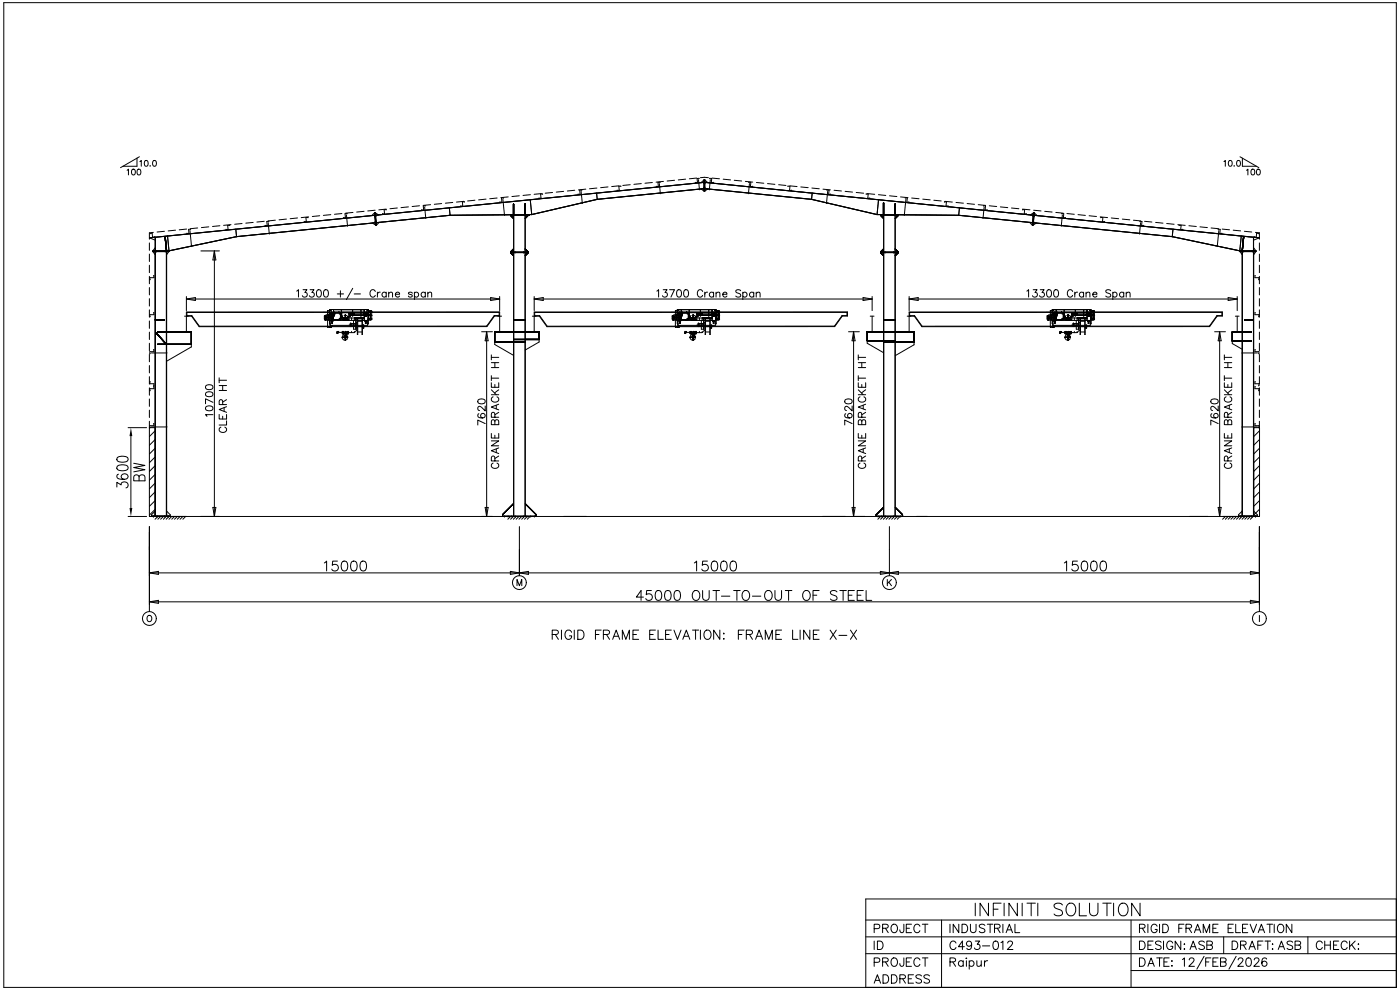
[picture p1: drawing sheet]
<svg xmlns="http://www.w3.org/2000/svg" width="420mm" height="297mm" viewBox="0 0 420 297" stroke-linecap="round" stroke-linejoin="round" font-family="sans-serif">
<!-- layer: 22 -->
<path d="M1.1 .8h417.7v295.4h-417.7z" fill="none" stroke="#000" stroke-width=".3"/>
<!-- layer: 0 -->
<g fill="none" stroke="#000" stroke-width=".3">
<path d="M55.9 93.6h94v1.2h-1.6l-2.3 3.2h-86.3l-2.2-3.2h-1.6zM59.8 97.8l-2.2-3.1h-1.5v-1h93.6v.9l-1.5 .1-2.3 3.1h-86.1M97.4 95.7l.1 .3 .2-.1v-.2l.1 .3h1.4l.1-.2M97.4 95.8h.3M97.4 95.7h.3M97.5 95h.1M97.5 94.9h.2M97.5 95v.1M97.5 94.9v.1M97.5 94.9l.2 .2zM97.6 95l.2 .4-.2-.1zM97.6 95.6v.4"/>
<path d="M97.6 95.6h.1M97.6 95.7h.1M97.6 95.8h.1M97.6 95.9h.1M97.6 96h.1M97.6 95.7v.2M97.7 95.1h-.2M97.7 95h.1M97.7 94.9v.1M97.7 95v.1M97.7 94.8h-.3v.9M97.7 94.8h.1"/>
<path d="M97.8 95.2h1.9M97.8 95.2h.1M97.9 95.2h.1M97.9 94.9l-.6-.1v.9l.6-.1M97.9 94.9h.1M97.9 95.6h.1M98 95.2h.1M98.1 95.2h.1M98.2 95.2h.1M98.3 96v2.1l.7 .1M98.3 98h.7M98.3 98h.1"/>
<path d="M98.3 95.2h.1M98.4 95.2h.1M98.5 95.2h.1M98.5 94.5v1.5M98.6 95.2h.1M98.6 95.3h.1M98.6 95.4h.1M98.6 95.5h.1M98.6 95.6h.1M98.6 95.7h.1M98.6 95.8h.1M98.6 95.9h.1"/>
<path d="M98.6 94.5h.1M98.6 94.6h.1M98.6 94.7h.1M98.6 94.8h.1M98.6 94.9h.1M98.6 95h.1M98.6 95.1h.1M98.7 94.4h.1M98.7 95.2h.1M98.8 95.2h.1M98.8 94.2l-.1 .2M98.8 94.2h.1"/>
<path d="M98.8 94.2h-.6M98.8 94.4h-.2M98.8 93.2l-.5 .1M98.8 94.4v-1.6h1.2v3.3M98.8 96v1.1h.2M98.8 93.2h-.5l-.1 1.2M98.9 95.2h.1M99 95.2h.1M99 97.1v1.1M99 98.2h.1M99 96.1h11.2v1.5h-11.2zM99.1 95.2h.1"/>
<path d="M99.1 97.6v.6M99.1 98.2h.1M99.2 95.2h.1M99.2 94.3h.1M99.2 94.4h.1M99.2 94.1h.1M99.2 94.2h.1M99.2 95.3l.1 .5M99.3 95.2h.1M99.3 94h.1M99.3 98.2h-.2M99.3 97.6v.6"/>
<path d="M99.3 98.2h.1M99.3 94.6h.1M99.3 94.5h-1.5l-.1 .3M99.3 94.5v.1M99.3 94.6h.7M99.3 95.9h.1M99.3 94.6l-.1 .6M99.3 96.4h.5M99.4 94.6l.5 .1M99.4 95.2h.1M99.4 96.4h.1M99.4 94h.1"/>
<path d="M99.4 98.1h-.1M99.4 95.9h.3M99.4 95.9h-.1M99.4 94.4h.4M99.4 93.5h.1M99.5 96.3l.2 .2zM99.5 95.2h.1M99.5 95h.1M99.5 95.1h.1M99.5 95.3h.1M99.5 95.4h.1M99.5 95.5h.1"/>
<path d="M99.5 94.3h.1M99.5 96.4h.1M99.5 93.9h.1M99.5 95v.5M99.5 94.3l.2 .2zM99.5 94.2l.1 .3 .2-.1-.1-.2M99.6 94.2h-.1M99.6 94.2h.1M99.6 94.3h.1M99.6 95.2h.1M99.6 96.6h.1M99.6 96.5h.1"/>
<path d="M99.6 96.4h.1M99.6 96.3h.1M99.6 96.2h.1M99.6 93.9h.1M99.6 96.1v.5M99.6 94.5h.1M99.6 94.4h.1M99.6 94.2v.4M99.7 94.3h.1M99.7 95.2h.1M99.7 96.4h.1M99.7 93.9h.1"/>
<path d="M99.7 94.2h.1M99.7 97.6l-.4 .6M99.7 94.8l.1 .1M99.8 95.4l.1 .3M99.8 94.3h.1M99.8 95.6h.1M99.8 95.5h.1M99.8 94.9h.1M99.8 96.4h.1M99.8 93.9h.1M99.8 95.7h.1M99.8 94.8h.1"/>
<path d="M99.8 95.9h-.1M99.8 95.9h.1M99.8 94.6h.1M99.8 93.9l.1 .1M99.8 94.9l.1 .1M99.9 94.6h.1M99.9 95.8h.1M99.9 94.9v.1M99.9 94.5l-.1-.4h-.3l-.1 .2 .1 .3M99.9 95.9h.1M99.9 96h.1M99.9 94.5h.1"/>
<path d="M99.9 95.6h.1M99.9 94.8h.1M99.9 94h.1M99.9 95.5h.1M99.9 94.9h.1M99.9 94.5l.1 .1M99.9 94.5l-.2 .1M99.9 94.5v.2M99.9 95.8v.2M99.9 95.5l-.2 .2M99.9 95.8v.1M99.9 94.6h-.1"/>
<path d="M99.9 94.8l-.1 .2M99.9 95.7h.1M99.9 94.7l.1 1-.7 .1M100 94l-.4-.1-.4 .2-.1 .3M100 94l.1 .3M100 95.9h.1M100 94.6h.1M100 94.7h.1M100 94.1h.1M100 94h.1M100 95.9l-.1 .1M100 94.6v.2"/>
<path d="M100 95.7v.2M100 94.5h.1M100 94l.2 .4-.2 .3M100 93.7l.3 .3M100 94.2l.2 .1-.2 .1M100 92.9h9.3M100.1 95.9v.2M100.1 94.3h.1M100.1 94.5h.1M100.1 94.4h.1M100.1 94.2h.1M100.1 94.3v.1"/>
<path d="M100.1 94.4l-.1 .3M100.2 94.3h.1M100.2 93.9h2.2M100.3 94h.1M100.3 94.7l-.3 .4M100.3 94.7h.1M100.3 94.1h.1M100.4 93.5h-.1M100.4 94v.2M100.4 94.1h.1M100.4 94.1h-.1M100.4 94.3l-.1 .4"/>
<path d="M100.4 94.2v.1M100.4 94.3h.1M100.4 94.2h.1M100.4 94.1v.1M101.1 99.4l.2 .6M101.1 99.8v.1M101.1 99.9h.1M101.3 95.9v.2M101.3 99.4v.3M101.4 95.9v.2M101.4 99.4l-.1 .6M101.4 99.7h.1"/>
<path d="M101.4 99.5h.2M101.5 99.5h.1M101.6 95.9v.2M101.6 99.4v.3h1.1M102.1 93.9v2l-2.2 .1M102.2 94.5v.2M102.2 94.4l.1 .2M102.2 95.7l-.2 .2M102.2 94.7h.1M102.2 94.6h.2M102.2 95.4h.3M102.2 94.1h.2"/>
<path d="M102.2 94.5h.1M102.2 94.6h.1M102.2 94.1h.1M102.2 95.4h.1M102.2 94.5l.1 .1M102.2 93.9v1.9h-2.2M102.2 94.3l.1 1.1M102.3 94.3h.1M102.3 94.6h.1M102.3 94.1h.1M102.3 95.4h.1M102.3 95.4h-.1"/>
<path d="M102.3 94.6l-.1 .1M102.3 93.9v.4M102.3 93.9h.1M102.4 93v1.8zM102.4 94.3h.1M102.4 94.6h.1M102.4 94.1h.1M102.4 93.8h2.4v.5M102.5 93.8v2h2.2v-2M102.6 95.3h2M102.6 99.4v.6M102.7 95.3h.1"/>
<path d="M102.7 99.4l.1 .7M102.7 94.8v.1M102.7 100h.1M102.7 99.5h.1M102.7 94.9h.1M102.7 94.8h.1M102.8 100h.1M102.8 95.3h.1M102.8 95.8l.3 .3M102.8 95.3a.79 .79 0 0 0 1.2 .7M102.9 95.8l.3 .3M102.9 95.3h.1"/>
<path d="M103 95.3h.1M103 100h.1M103 99.4l-.1 .7M103 99.7h.2M103 99.5h.1M103.1 95.3h.1M103.1 95.2h1v.2h-1zM103.1 99.4h.1M103.1 99.4l.1 .4M103.2 95.3h.1M103.2 94.6a.79 .79 0 0 1 1.2 .7M103.2 99.8h.1"/>
<path d="M103.2 95.2v.1M103.3 95.3h.1M103.3 95.2l-.1 .1M103.4 95.3h.1M103.4 99.8l-.7 1.1v.6l.3 .4 .5 .2a1.04 1.04 0 0 0 .8-1.3l-.3 .1M103.5 95.3h.1M103.6 96.1h.1M103.6 96h.1M103.6 95.9h.1M103.6 95.8h.1M103.6 95.7h.1M103.6 95.6h.1"/>
<path d="M103.6 95.5h.1M103.6 95.4h.1M103.6 95.3h.1M103.6 95.2h.1M103.6 95.1h.1M103.6 95h.1M103.6 94.9h.1M103.6 94.8h.1M103.6 94.7h.1M103.6 94.6h.1M103.6 94.5h.1M103.6 94.4h.1"/>
<path d="M103.6 100h.1M103.6 99.9h.1M103.6 99.8h.1M103.6 99.7h.1M103.6 99.6h.1M103.6 99.5h.1M103.6 99.4h.1M103.6 94.4v1.7M103.6 99.4v2.7M103.6 95.8v.3M103.7 95.3h.1M103.8 95.3h.1"/>
<path d="M103.8 99.8v.3M103.8 95.3h.2M103.9 95.3h.1M103.9 95.2v.1M104 95.3h.1M104 95.2l-.1 .1M104 99.7h.2M104.1 99.4l-.2 .4h-.7M104.1 99.4h.1M104.1 95.3h.1M104.1 99.4v.6M104.2 99.4v.6"/>
<path d="M104.2 100h.1M104.2 99.5h.1M104.2 95.3h.1M104.2 99.4v.7M104.3 95.3h.1M104.3 95.8l-.3 .3M104.4 95.3h.1M104.4 95.8l-.3 .3M104.4 99.4v.7M104.4 100h.1M104.4 94.8l.1 .1M104.5 94.9h.1"/>
<path d="M104.5 100h.1M104.5 99.7h1.8M104.5 94.8v.1M104.5 94.8h-.1M104.5 94.9h-.1M104.5 99.4v.6M104.5 99.5h.1M104.5 95.3h.1M104.5 99.4l-.1 .7M104.5 95.8v.3M104.7 94.1h1M104.7 94.1h.1"/>
<path d="M104.7 94.7h.1M104.7 95.4h4.6M104.7 93.9h1M104.7 97.5h1M104.8 94.3h.1M104.8 93.8l-.1 .5M104.8 94.7h.2M104.8 94.1h.1M104.8 94.6h.1M104.9 94.1h.1M104.9 94.6h.1M104.9 94.5v.3"/>
<path d="M104.9 94.7h.1M105 94.1h.1M105 94.6h.1M105.1 94.1h.1M105.1 97h.2v.9h-.2zM105.1 94.6h.6M105.2 94.1h.1M105.2 94.6h.1M105.2 94.3l-.1 .7h-.4M105.2 97v.9M105.2 94.3v.1M105.3 94.1h.1"/>
<path d="M105.3 94.6h.1M105.3 97.1h1.5l-.8 .7M105.4 94.1h.1M105.4 94.6h.1M105.5 95.4v.7M105.5 99.4v.4M105.5 94.1h.1M105.5 94.6h.1M105.6 94.1h.1M105.6 94.6h.1M105.7 94.1h.1M105.7 94.6h.1"/>
<path d="M105.7 93l.1 1.8zM105.7 94.3h-1M105.7 94.4h-.6M105.8 94.3h.1M105.8 94.6h2.4M105.8 93.9h2.4M105.8 94.1h.1M105.8 94.4h.4M105.8 94.6h.1M105.9 93.9l-.1 .4M105.9 93.9h.3M105.9 94.2h.4"/>
<path d="M105.9 94.6h.1M105.9 94.2h.1M105.9 94.1h.1M106 94.6h.1M106 94.2h.1M106.1 94.6h.1M106.1 94.2h.1M106.2 94.6h.1M106.2 94.2h.1M106.2 93.9v.5M106.3 94.4h-.1M106.3 93.9h-.1"/>
<path d="M106.3 94.6h.1M106.3 94.2h.1M106.3 95.4v.7M106.3 99.4v.3M106.3 95.4h.1M106.3 95.4l.4 .4M106.4 94.6h.1M106.4 95.4h.1M106.5 94.6h.1M106.5 95.4h.1M106.5 95.6h2.8M106.6 94.6h.1"/>
<path d="M106.6 95.4h.1M106.7 99.4l-.4 .3M106.7 94.6h.1M106.7 95.4h.1M106.7 95.8h.1M106.7 95.3v3.4M106.8 95.3v3.4h-.8v-2.7M106.8 94.6h.1M106.8 95.4h.1M106.9 94.6h.1M106.9 95.4h.1M107 94.6h.1"/>
<path d="M107 95.4h.1M107.1 94.6h.1M107.1 95.4h.1M107.2 94.6h.1M107.2 95.4h.1M107.3 94.6h.1M107.3 95.4h.1M107.4 94.6h.1M107.4 95.4h.1M107.5 94.6h.1M107.5 95.4h.1M107.6 94.6h.1"/>
<path d="M107.6 95.4h.1M107.7 94.6h.1M107.7 95.4h.1M107.8 94.6h.1M107.8 95.4h.1M107.9 94.6h.1M107.9 95.4h.1M108 94.6h.1M108 95.4h.1M108.1 94.6h.1M108.1 95.4h.1M108.2 94.6h.1"/>
<path d="M108.2 95.4h.1M108.2 93l.1 1.8zM108.3 95.4h.1M108.3 93.9h1l-.3 .5 .3 .4M108.3 94.6h.8M108.3 94.6h.1M108.4 94.6h.1M108.4 95.4h.1M108.5 94.6h.1M108.5 95.4h.1M108.6 94.6h.1M108.6 95.4h.1"/>
<path d="M108.7 94.6h.1M108.7 95.4h.1M108.8 94.6h.1M108.8 95.4h.1M108.9 94.6h.1M108.9 95.4h.1M108.9 94.4h.4M109 94.3h.1M109 94.6h.1M109 95.4h.1M109.1 94.3h.1M109.1 94.6h.1"/>
<path d="M109.1 95.4h.1M109.2 94.3h.1M109.2 95.4h.1M109.2 94.4h.1M109.2 94.2h.1M109.2 94.5h.1M109.3 96.1v-3.3h1.1v4.3h-.2M109.3 94h.1M109.3 94.1h.1M109.3 94.6h.1M109.3 94.7h.1M109.3 94v.7h.7"/>
<path d="M109.4 94h.1M109.4 94.7h.1M109.4 93.9h.1M109.5 94.4h.4M109.5 96.4h.4M109.5 94.3h.1M109.5 96.4h.1M109.5 93.9h.1M109.5 94.8h.1M109.5 93.9l-.1 .1M109.6 94.2v.3l.2-.1-.1-.2M109.6 94.2h.1"/>
<path d="M109.6 94.3h.1M109.6 96.4h.1M109.6 93.9h.1M109.6 94.8h.1M109.6 96.3l.2 .2zM109.7 94.2v.4M109.7 94.2h.1M109.7 94.3h.1M109.7 94.5h.1M109.7 94.4h.1M109.7 96.4h.1M109.7 96.6h.1"/>
<path d="M109.7 96.5h.1M109.7 96.3h.1M109.7 96.2h.1M109.7 93.9h.1M109.7 94.8h.1M109.7 96.1v.5M109.8 94.3h.1M109.8 96.4h.1M109.8 93.9h.1M109.8 94.8h.1M109.9 96.4h.1M109.9 94h.1"/>
<path d="M109.9 94.7h.1M109.9 93.5l-.1 .1M109.9 93.5h-.1M110 94h-.7M110 94h.1M110 94.7h.1M110 94v.7M110 94.1h.1M110 94.6h.1M110.1 94.3h.1M110.1 94.2h.1M110.1 94.6h.1"/>
<path d="M110.1 94.5h.1M110.1 94.4h.1M110.4 94.7h.1M110.4 95.5h.1M110.4 94.5h.7M110.4 94.4h.1M110.4 94.6h.1M110.4 94.4h.3l-.2 .2M110.4 94.8h.1M110.4 93.3h1M110.4 95.7h.1M110.4 94.2h.1"/>
<path d="M110.4 95.2h.1M110.5 94.4h.1M110.5 94.6h.1M110.5 95.5h.1M110.5 95.6h.1M110.5 95.4h.1M110.5 94.2v1.7M110.5 94.4h.2M110.5 94.2h.5M110.6 94.4h.1M110.7 94.4h.1M110.7 93.3h.1"/>
<path d="M110.7 95.9v.1M110.8 94.4h.1M110.9 94.4h.1M111 94.4h.1M111 95.6h.1M111 95.4h.1M111 95.8h.1M111 94.7h-.5M111.1 93.2l-.1 2.8h-.6M111.1 94.6h.4M111.1 93.2l-.7 .1M111.1 93.4h.4"/>
<path d="M111.1 95.7h.4M111.2 94.6h.1M111.2 93.4h.1M111.2 95.7h.1M111.2 93.3v.2M111.2 93.5h.2M111.3 94.6h.1M111.3 93.4h.1M111.3 95.7h.1M111.3 95.8h.1M111.3 95.7l-.1 .1M111.3 93.4l-.1 .1"/>
<path d="M111.4 94.6h.1M111.4 93.4h.1M111.4 95.7h.1M111.4 93.2h-.3v2.7M111.5 94.6h.1M111.5 93.4h.1M111.5 95.7h.1M111.5 93.3v2.6h-1.1M111.5 93.2l-.1 .1M111.5 95.6h-.1M111.5 93.5l-.1 .1M160.2 93.6h94v1.2h-1.6l-2.2 3.2h-86.4l-2.2-3.2h-1.6z"/>
<path d="M160.4 93.8l93.6-.1v.9l-1.5 .1-2.2 3.1h-86.2l-2.2-3.1h-1.5zM201.7 94.8v.9M201.8 94.8h.2M201.8 94.8h.1M201.8 95.8h.2M201.8 95.7h.2M201.8 95.7v.3l.2-.1M201.8 95l.2 .1zM201.8 94.9l.2 .2zM201.9 95.6h.1M201.9 95.7h.1M201.9 95.8h.1"/>
<path d="M201.9 95.9h.1M201.9 96h.1M201.9 95.8v.1M201.9 95.6v.4M201.9 95.3v-.3v.3l.3 .1-.2-.1M202 95.3h-.1M202 95.7v.2M202 94.8h.1M202.1 95.7l-.1 .2zM202.1 95.9h1.5M202.1 95.2h2M202.2 95.2h.1"/>
<path d="M202.2 94.9l-.6-.1v.9l.6-.1M202.2 94.9h.1M202.2 95.6h.1M202.3 95.2h.1M202.4 95.2h.1M202.5 95.2h.1M202.6 93.2v1M202.6 96v2.1M202.6 95.2h.1M202.6 98.2h.8M202.6 98.1v.1M202.6 93.2h.1"/>
<path d="M202.6 93.2h.6M202.6 98h.7M202.6 93.2v.1M202.7 95.2h.1M202.8 95.2h.1M202.8 95.3h.1M202.8 95.4h.1M202.8 95.5h.1M202.8 95.6h.1M202.8 95.7h.1M202.8 95.8h.1M202.8 95.9h.1"/>
<path d="M202.8 94.5h.1M202.8 94.6h.1M202.8 94.7h.1M202.8 94.8h.1M202.8 94.9h.1M202.8 95h.1M202.8 95.1h.1M202.8 94.5v1.5M202.9 95.2h.1M203 94.4h.1M203 95.2h.1M203.1 94.2l-.1 .2"/>
<path d="M203.1 94.2h.1M203.1 94.2h-.5v.2M203.1 95.2h.1M203.2 94.4h-.3M203.2 96v1.1h.2M203.2 94.4v-1.6h1.1v3.3M203.2 93.2h-.6M203.2 95.2h.1M203.3 95.2h.1M203.3 98.2h.1M203.4 95.2h.1M203.4 97.6h11.2v-1.5h-11.2l-.1 2.1"/>
<path d="M203.4 98.2h.1M203.4 97.6l.1 .6M203.5 95.2h.1M203.5 94.4h.1M203.5 94.2h.1M203.5 94.3h.1M203.5 95.3l.1 .5M203.6 95.2h.1M203.6 94.1h.1M203.6 98.2h-.1M203.6 97.6v.6M203.6 98.2h.1"/>
<path d="M203.6 94h.1M203.6 94.5h-1.4l-.1 .3M203.6 94.5v.1M203.6 95.9h.1M203.6 94.6l-.1 .6M203.6 95.8v.1M203.7 94.5l-.1 .1M203.7 95.9h-.1M203.7 95.2h.1M203.7 94h.1M203.7 96.4h.4M203.7 98.1l-.1 .1"/>
<path d="M203.7 94.6l.6 .1M203.7 94.6h.1M203.7 96.4h.1M203.8 94.4h.3M203.8 95.2h.1M203.8 94.3h.1M203.8 96.4h.1M203.8 93.9h.1M203.8 94h.1M203.8 96.3l.2 .2zM203.8 93.5l-.1 .1M203.8 95v.5"/>
<path d="M203.8 95h.1M203.8 95.1h.1M203.8 95.3h.1M203.8 95.4h.1M203.8 95.5h.1M203.8 94.3l.2 .2zM203.9 94.3h.1M203.9 95.2h.1M203.9 96.4h.1M203.9 93.9h.1M203.9 94.2v.3l.2-.1-.1-.2M203.9 94.2h.1"/>
<path d="M203.9 96.1v.5M203.9 94.2v.4M203.9 96.6h.1M203.9 96.5h.1M203.9 96.3h.1M203.9 96.2h.1M204 94.2h-.1M204 94.3h.1M204 94.5h.1M204 94.4h.1M204 94.2h.1M204 95.2h.1"/>
<path d="M204 96.4h.1M204 93.9h.1M204 97.6l-.4 .6M204.1 95.9h-.4M204.1 94.3h.1M204.1 95.5h.1M204.1 94.9h.1M204.1 96.4h.1M204.1 93.9h.1M204.1 95.7h.1M204.1 94.8h.1M204.1 94.8l.1 .1"/>
<path d="M204.1 95.4l-.1 .1M204.1 95.5l.1 .2M204.1 95.9h.1M204.1 94.6h.1M204.1 95.6h.1M204.1 95.6v.1M204.1 93.9l.1 .1M204.2 95.6h-.1M204.2 94.9v.1M204.2 95.9h.1M204.2 94.6h.1M204.2 95.6h.1"/>
<path d="M204.2 94.8h.1M204.2 94.9h.1M204.2 94h.1M204.2 95.8h.1M204.2 95.8v.1M204.2 94.5l-.1-.4h-.2l-.2 .4 .2 .1M204.2 94.5l-.6 .1M204.2 94.5l-.2 .1M204.2 94.5v.2M204.2 95.8v.2M204.2 95h.1M204.2 96h.1"/>
<path d="M204.2 94.5h.1M204.2 95.7h.1M204.2 95.5h.1M204.2 95.5v.1M204.2 94.8l-.1 .2M204.3 94.7v1l-.7 .1M204.3 95.9h.1M204.3 94.6h.1M204.3 94h.1M204.3 94l-.4-.1-.3 .2-.1 .3M204.3 94l.1 .3M204.3 95.9l-.1 .1"/>
<path d="M204.3 94.7h.1M204.3 94.1h.1M204.3 94l.2 .4-.2 .3M204.3 93.7l.3 .3M204.3 94.2l.2 .1M204.3 94.4h.2M204.3 92.9h9.3M204.4 94.3h.1M204.4 94.6h.1M204.4 94.5h.1M204.4 94.2h.1M204.4 94.1h.1"/>
<path d="M204.4 95.9v.2M204.4 94.4h.1M204.4 94.3v.1M204.4 94.4l-.1 .3M204.5 94.3h.1M204.5 93.9h2.2M204.6 94h.1M204.6 94.7l-.3 .4M204.6 94.7h.1M204.6 94.1h.1M204.7 93.5h-.1M204.7 94v.2"/>
<path d="M204.7 94h.1M204.7 94.1h.1M204.7 94.1h-.1M204.7 94.3l-.1 .4M204.7 94.2v.1M204.7 94.3h.1M204.7 94.2h.1M204.7 94.1v.1M205.4 99.4v.4M205.4 99.8v.1M205.4 99.4v.6M205.4 99.9h.1"/>
<path d="M205.6 95.9v.2M205.6 99.4v.3M205.7 99.5h.2M205.7 95.9v.2M205.7 99.4v.6M205.7 99.7h.1M205.8 99.5h.1M205.9 99.4v.3h1.1M205.9 95.9v.2M206.4 93.9v2l-2.2 .1M206.5 94.5l.1 .1M206.5 94.4l.1 .2"/>
<path d="M206.5 95.7l-.2 .2M206.5 94.6h.2M206.5 95.4h.3M206.5 93.9v1.9h-2.2M206.5 94.1h.2M206.5 95.4h.1M206.5 93.9l.1 .4M206.6 94.6h.1M206.6 94.1h.1M206.6 94.3h.1M206.6 94.3h-.1M206.6 95.4h.1"/>
<path d="M206.6 95.4h-.1M206.6 94.6l-.1 .1M206.6 94.2h.1M206.6 94.2v1.2M206.6 93.9h.1M206.7 94.6h.1M206.7 94.1h.1M206.7 93l.1 1.8zM206.8 94.3h.1M206.8 94.6h.1M206.8 94.1h.1M206.8 93.8h2.3v.5"/>
<path d="M206.9 95.3h2M207 99.4v.6M207 95.3h.1M207 94.8v.1M207 100h.1M207 99.5h.1M207 94.9h.1M207 94.8h.1M207.1 95.3h.1M207.1 100h.1M207.1 99.4v.7M207.1 95.8l.3 .3"/>
<path d="M207.1 95.3a.79 .79 0 0 0 1.2 .7M207.2 95.3h.1M207.2 95.8l.3 .3M207.3 99.4v.7M207.3 100h.1M207.3 95.3h.1M207.3 99.7h.2M207.3 99.4v.6M207.3 99.5h.1M207.4 95.3h.1M207.4 99.4l-.1 .7M207.4 95.2h1v.2h-1z"/>
<path d="M207.4 99.4h.1M207.4 99.4l.1 .4h.8l.1-.4M207.5 95.3h.1M207.5 94.6a.79 .79 0 0 1 1.2 .7M207.6 95.3h.1M207.6 95.2l-.1 .1M207.7 95.3h.1M207.7 99.8l-.7 1.1v.6l.3 .4 .5 .2a1.04 1.04 0 0 0 .8-1.3l-.3 .1M207.8 95.3h.1M207.9 95.3h.1M207.9 95.8v.3M207.9 94.4v1.7"/>
<path d="M207.9 99.4v2.7M207.9 96.1h.1M207.9 96h.1M207.9 95.9h.1M207.9 95.8h.1M207.9 95.7h.1M207.9 95.6h.1M207.9 95.5h.1M207.9 95.4h.1M207.9 95.2h.1M207.9 95.1h.1M207.9 95h.1"/>
<path d="M207.9 94.9h.1M207.9 94.8h.1M207.9 94.7h.1M207.9 94.6h.1M207.9 94.5h.1M207.9 94.4h.1M207.9 100h.1M207.9 99.9h.1M207.9 99.8h.1M207.9 99.7h.1M207.9 99.6h.1M207.9 99.5h.1"/>
<path d="M207.9 99.4h.1M208 95.3h.1M208.1 95.3h.1M208.1 99.8l.1 .3M208.2 95.3h.1M208.2 95.2v.1M208.3 95.3h.1M208.3 95.2l-.1 .1M208.3 99.7h.2M208.4 95.3h.1M208.4 99.4h.1M208.4 99.4v.6"/>
<path d="M208.5 95.3h.1M208.5 99.4l.1 .7M208.5 100h.1M208.5 99.5h.1M208.6 95.3h.1M208.6 95.8l-.3 .3M208.7 95.3h.1M208.7 95.8l-.3 .3M208.8 94.8v.1M208.8 94.9h.1M208.8 100h.1M208.8 99.7h1.8"/>
<path d="M208.8 94.8h.1M208.8 99.4l-.1 .7M208.8 99.5h.1M208.8 95.3h.1M208.8 95.8v.3M208.8 99.4v.7M209 94.1h1M209 94.7h.1M209 95.4h4.6M209 94.1h.1M209.1 93.9h.9M209.1 97.5h.9"/>
<path d="M209.1 94.3h.1M209.1 93.8l-.1 2h-2.2v-2M209.1 94.7h.2M209.1 94.1h.1M209.1 94.6h.1M209.2 94.1h.1M209.2 94.6h.1M209.2 94.7h.1M209.2 94.5v.3M209.3 94.1h.1M209.3 94.6h.1M209.4 97h.2v.9h-.2z"/>
<path d="M209.4 94.1h.1M209.4 94.6h.6M209.4 94.3v.7h-.4M209.4 94.6h.1M209.5 94.3v.1M209.5 97v.9M209.5 94.1h.1M209.5 94.6h.1M209.6 94.1h.1M209.6 94.6h.1M209.6 97.1h1.5l-.7 .7M209.7 94.1h.1"/>
<path d="M209.7 94.6h.1M209.8 94.1h.1M209.8 94.6h.1M209.8 95.4v.7M209.8 99.4v.4M209.9 94.1h.1M209.9 94.6h.1M210 94.1h.1M210 94.6h.1M210 93l.1 1.8zM210 94.3h-1M210 94.4h-.6"/>
<path d="M210.1 94.3h.1M210.1 94.6h2.4M210.1 93.9h2.4M210.1 94.1h.1M210.1 94.4h.4M210.2 94.6h.1M210.2 94.1h.1M210.2 93.9h.3M210.2 94.2h.4M210.2 93.9l-.1 .4M210.2 94.3h-.1M210.2 94.2h.1"/>
<path d="M210.3 94.6h.1M210.3 94.2h.1M210.4 94.6h.1M210.4 94.2h.1M210.5 94.6h.1M210.5 94.2h.1M210.5 93.9v.5M210.6 94.6h.1M210.6 94.2h.1M210.6 94.4h-.1M210.6 93.9h-.1M210.6 95.4v.7"/>
<path d="M210.6 99.4v.3M210.6 95.4l.4 .4M210.6 95.4h.1M210.7 94.6h.1M210.7 95.4h.1M210.8 94.6h.1M210.8 95.4h.1M210.9 95.6h2.7M210.9 94.6h.1M210.9 95.4h.1M211 94.6h.1M211 95.4h.1"/>
<path d="M211 99.4l-.4 .3M211 95.8h.1M211 95.3v3.4M211.1 94.6h.1M211.1 95.4h.1M211.1 95.3v3.4h-.7v-2.7M211.2 94.6h.1M211.2 95.4h.1M211.3 94.6h.1M211.3 95.4h.1M211.4 94.6h.1M211.4 95.4h.1"/>
<path d="M211.5 94.6h.1M211.5 95.4h.1M211.6 94.6h.1M211.6 95.4h.1M211.7 94.6h.1M211.7 95.4h.1M211.8 94.6h.1M211.8 95.4h.1M211.9 94.6h.1M211.9 95.4h.1M212 94.6h.1M212 95.4h.1"/>
<path d="M212.1 94.6h.1M212.1 95.4h.1M212.2 94.6h.1M212.2 95.4h.1M212.3 94.6h.1M212.3 95.4h.1M212.4 94.6h.1M212.4 95.4h.1M212.5 94.6h.1M212.5 95.4h.1M212.5 93l.1 1.8zM212.6 95.4h.1"/>
<path d="M212.6 93.9h1l-.2 .5 .2 .4M212.6 94.6h.8M212.6 94.6h.1M212.7 94.6h.1M212.7 95.4h.1M212.8 94.6h.1M212.8 95.4h.1M212.9 94.6h.1M212.9 95.4h.1M213 94.6h.1M213 95.4h.1M213.1 94.6h.1"/>
<path d="M213.1 95.4h.1M213.2 94.6h.1M213.2 95.4h.1M213.2 94.4h.4M213.3 94.6h.1M213.3 95.4h.1M213.3 94.3h.1M213.4 94.3h.1M213.4 94.6h.1M213.4 95.4h.1M213.5 94.3h.1M213.5 95.4h.1"/>
<path d="M213.5 94.4h.1M213.5 94.2h.1M213.5 94.5h.1M213.6 94.3h.1M213.6 95.4h.1M213.6 94.1h.1M213.6 94.2h.1M213.6 94.5h.1M213.6 94.6h.1M213.6 96.1v-3.3h1.2v4.3h-.2M213.6 94v.7M213.6 94.7h.1"/>
<path d="M213.6 94h.1M213.6 94.7h.7M213.7 94h.1M213.7 94.7h.1M213.8 93.9h.1M213.8 94.7h.1M213.8 94.8h.1M213.8 94.4h.4M213.8 96.4h.5M213.8 94.3h.1M213.8 96.4h.1M213.9 94.3h.1"/>
<path d="M213.9 96.4h.1M213.9 93.9h.1M213.9 94.8h.1M213.9 94.2v.3l.2-.1v-.2M213.9 94.2h.1M213.9 96.3l.2 .2zM214 94.2h.1M214 93.9l-.4 .1M214 93.9h.1M214 94.2v.4M214 94.5h.1M214 94.4h.1"/>
<path d="M214 94.3h.1M214 96.4h.1M214 94.8h.1M214 93.9l.3 .1M214 96.1v.5M214 96.6h.1M214 96.5h.1M214 96.3h.1M214 96.2h.1M214.1 94.2h.1M214.1 94.3h.1M214.1 96.4h.1"/>
<path d="M214.1 93.9h.1M214.1 94.8h.1M214.2 96.4h.1M214.2 93.9h.1M214.2 94.8h.1M214.2 94.7h.1M214.2 93.5l-.1 .1M214.2 94h.1M214.3 94h.1M214.3 94.7h.1M214.3 94.1h.1M214.3 94.6h.1"/>
<path d="M214.3 94l.2 .4M214.4 94.2h.1M214.4 94.1h.1M214.4 94.6h.1M214.4 94.5h.1M214.4 94.3h.1M214.4 94.4h.1M214.5 94.4l-.2 .3M214.5 94.4h.1M214.7 94.7h.2M214.7 95.5h.2M214.7 94.5h.7"/>
<path d="M214.8 94.4h.2l-.2 .2M214.8 94.8h.1M214.8 93.3h.9M214.8 95.7h.1M214.8 94.2h.1M214.8 95.2h.1M214.8 94.4h.1M214.8 94.6h.1M214.8 95.5h.1M214.8 95.6h.1M214.8 95.4h.1M214.8 94.4l.1 .1"/>
<path d="M214.8 94.2v1.7M214.8 94.2h.6M214.9 94.4h.1M215 94.5h.1M215 94.4h.1M215.1 93.3h.1M215.1 95.9v.1M215.1 94.4h.1M215.2 94.4h.1M215.3 94.4h.1M215.4 95.6h.1M215.4 95.4h.1"/>
<path d="M215.4 95.8h.1M215.4 94.7h-.6M215.4 93.2v2.8h-.6M215.4 94.4h.1M215.5 94.6h.3M215.5 93.2l-.7 .1M215.5 93.4h.3M215.5 95.7h.3M215.5 94.6h.1M215.5 93.4h.1M215.5 95.7h.1M215.5 93.5h.2"/>
<path d="M215.5 93.3v.2M215.5 95.6v.2M215.5 93.5h.1M215.6 95.8h.1M215.6 93.4v.1M215.6 95.7h.1M215.6 93.5h.1M215.6 94.6h.1M215.6 93.4h.1M215.7 94.6h.1M215.7 93.4h.1M215.7 95.7h.1"/>
<path d="M215.7 93.2h-.2v2.7M215.8 94.6h.1M215.8 93.4h.1M215.8 95.7h.1M215.8 93.3v2.6h-1M215.8 93.2l-.1 .1M215.8 95.6h-.1M215.8 93.5l-.1 .1M250.3 97.8h.1M272.7 93.6h93.9v1.2h-1.5l-2.3 3.2h-86.3l-2.3-3.2h-1.5zM272.8 94.6l.1-.9h93.6v.9l-1.5 .1-2.3 3.1h-86.1M272.9 94.7h1.4"/>
<path d="M272.9 94.6l-.1 .1M274.3 94.7h.1M274.3 94.7l2.3 3.1M314.1 94.8v.9M314.2 94.8h.3M314.2 94.8h.1M314.2 95.8h.3M314.2 95.7h.3M314.2 95.7v.2M314.3 95.9l-.1 .1M314.3 95h.1M314.3 94.9h.1"/>
<path d="M314.3 95v.1M314.3 94.9v.1M314.3 95l.3 .4-.2-.1zM314.3 95.1l.1-.2v.2M314.3 95.1h.1M314.4 95.6h.1M314.4 95.7h.1M314.4 95.8h.1M314.4 95.9h.1M314.4 96h.1M314.4 95.6v.4M314.4 95.7v.2"/>
<path d="M314.4 95.1h.1M314.5 95h.1M314.5 94.9l-.1 .1M314.5 95l-.1 .1M314.5 94.8h.1M314.6 95.2h1.9M314.7 95.2h.1M314.7 94.9l-.6-.1v.9l.6-.1M314.7 94.9h.1M314.7 95.6h.1M314.8 95.2h.1M314.9 95.2h.1"/>
<path d="M315 95.2h.1M315 96v2.1l.9 .1M315.1 98h.7M315.1 98h-.1M315.1 95.2h.1M315.2 95.2h.1M315.3 95.2h.1M315.3 94.5v1.5M315.3 95.3h.1M315.3 95.4h.1M315.3 95.5h.1M315.3 95.6h.1"/>
<path d="M315.3 95.7h.1M315.3 95.8h.1M315.3 95.9h.1M315.3 94.5h.1M315.3 94.6h.1M315.3 94.7h.1M315.3 94.8h.1M315.3 94.9h.1M315.3 95h.1M315.3 95.1h.1M315.4 95.2h.1M315.4 94.4h.1"/>
<path d="M315.5 95.2h.1M315.5 94.2l-.1 .2M315.5 94.2h.1M315.5 94.2h-.5M315.6 95.2h.1M315.6 94.4h-.2M315.6 93.2l-.6 .1M315.6 96v1.1h.2M315.6 94.4v-1.6h1.2v3.3M315.6 93.2h-.6v1.2M315.7 95.2h.1M315.8 97.1v1.1"/>
<path d="M315.8 98.2h.1M315.8 95.2h.1M315.8 96.1h11.2v1.5h-11.2zM315.9 95.2h.1M315.9 98.2h.1M315.9 97.6v.6M315.9 94.3h.1M315.9 94.4h.1M316 95.2h.1M316 94.1h.1M316 94.2h.1M316 94.3h.1"/>
<path d="M316 95.3l.1 .5M316 94h.1M316 98.2h-.1M316 97.6v.6M316.1 98.2h-.1M316.1 98.2h.1M316.1 94.6h.1M316.1 95.2h.1M316.1 94h.1M316.1 94.5h-1.5l-.1 .3M316.1 95.9l-1.5 .1-.1-.3v.2l-.2 .1M316.1 94.5v.1"/>
<path d="M316.1 94.6h.6M316.1 95.9h.1M316.1 94.6l-.1 .6M316.1 95.8v.1M316.1 96.4h.5M316.1 96.4h.1M316.1 94.6l.6 .1M316.2 95.9h.3M316.2 95.9h-.1M316.2 95.2h.1M316.2 96.4h.1M316.2 94h.1"/>
<path d="M316.2 94.4h.4M316.2 93.5h.1M316.2 94.3h.1M316.2 93.9h.1M316.2 96.3l.3 .2zM316.3 95v.5M316.3 94.3h.1M316.3 95h.1M316.3 95.1h.1M316.3 95.2h.1M316.3 95.3h.1M316.3 95.4h.1"/>
<path d="M316.3 95.5h.1M316.3 96.4h.1M316.3 93.9h.1M316.3 94.3l.2 .2zM316.3 94.2v.3l.3-.1-.1-.2M316.3 94.2h.1M316.3 96.6h.1M316.3 96.5h.1M316.3 96.3h.1M316.3 96.2h.1M316.4 96.1v.5M316.4 94.2h.1"/>
<path d="M316.4 94.5h.1M316.4 94.4h.1M316.4 94.3h.1M316.4 95.2h.1M316.4 96.4h.1M316.4 93.9h.1M316.4 94.2v.4M316.5 94.2h.1M316.5 97.6l-.4 .6M316.5 94.3h.1M316.5 95.2h.1M316.5 96.4h.1"/>
<path d="M316.5 93.9h.1M316.5 94.8l.1 .1M316.5 95.5l.2 .1M316.5 95.4v.1M316.5 95.5h.1M316.5 94.9h.1M316.5 95.7h.1M316.5 94.8h.1M316.6 95.9h-.1M316.6 94.3h.1M316.6 95.9h.1M316.6 94.6h.1"/>
<path d="M316.6 95.6h.1M316.6 94.9h.1M316.6 96.4h.1M316.6 93.9h.1M316.6 94.8h.1M316.6 95.6l-.1 .1M316.6 93.9v.1M316.6 94.9l.1 .1M316.6 95.8h.1M316.6 96h.1M316.6 94.5h.1M316.6 94h.1"/>
<path d="M316.6 94.5l-.1-.4h-.2l-.1 .2 .1 .3M316.7 94.5l.1 .1M316.7 94.5l-.2 .1M316.7 94.5v.2M316.7 95.8v.2M316.7 95.6v.1M316.7 95.5l-.1 .1M316.7 95.8v.1M316.7 94.6h.1M316.7 94.8l-.2 .2M316.7 95.9h.1M316.7 95.7h.1"/>
<path d="M316.7 94.8h.1M316.7 94h.1M316.7 95.5h.1M316.7 94.9h.1M316.7 94.7l.1 1-.7 .1M316.7 94l-.3-.1-.4 .2-.1 .3M316.7 94l.2 .3M316.7 94.7h.1M316.7 94.1h.1M316.8 95.9l-.1 .1M316.8 94.6v.2M316.8 95.7v.2"/>
<path d="M316.8 94.6h.1M316.8 94.5h.1M316.8 94.1h.1M316.8 94l.2 .4-.2 .3M316.8 93.7l.3 .3M316.8 94.2l.2 .1-.2 .1M316.8 92.9h9.2M316.8 94.3h.1M316.8 94.4h.1M316.8 94.2h.1M316.9 94.3v.1M316.9 94.3h.1"/>
<path d="M316.9 94.4h.1M316.9 94.4l-.1 .3M317 93.9h2.1M317.1 94h.1M317.1 94.7l-.3 .4M317.1 94.7h.1M317.1 93.5h.1M317.1 94v.2M317.1 94.1h.1M317.1 94.1l.1 .1M317.2 94.1h-.1M317.2 94.3l-.1 .4"/>
<path d="M317.2 94.2l-.1 .1M317.2 94.3h.1M317.2 94.2h-.1M317.9 99.4l.1 .6 .2-.6M317.9 99.8v.1M317.9 99.9h.1M318 95.9v.2M318 99.4v.3M318.2 99.5h.1M318.2 95.9l-.1 .2M318.2 99.7h-.1M318.3 99.5h-.1"/>
<path d="M318.3 99.4v.3h1.2M318.3 95.9v.2M318.9 93.9v2l-2.2 .1M319 94.5v.2M319 94.4l.1 .2M319 95.7l-.2 .2M319 94.7h.1M319 94.6h.1M319 95.4h.2M319 94.1h.1M319 94.5h.1M319 95.4h.1"/>
<path d="M319 94.5v.1M319 93.9v1.9h-2.2M319 94.3h.1M319 94.6v.1M319.1 94.6l-.1 .1M319.1 94.2h.1M319.1 93.9l-.1 .4M319.1 94.6h.1M319.1 94.1h.1M319.1 94.2v1.2M319.1 93.9h.1M319.2 94.3h.1"/>
<path d="M319.2 94.6h.1M319.2 94.1h.1M319.2 93.8h2.4l-.1 .5M319.4 95.3h1.9M319.4 99.4v.6M319.4 95.3h.1M319.5 99.4v.7M319.5 94.8v.1M319.5 95.3h.1M319.5 100h.1M319.5 99.5h.1M319.5 94.9h.1"/>
<path d="M319.5 94.8h.1M319.5 95.8l.3 .3M319.6 95.3a.79 .79 0 0 0 1.2 .7M319.6 95.3h.1M319.6 95.8l.4 .3M319.7 95.3h.1M319.8 100h.1M319.8 99.7h.1M319.8 99.4l-.1 .7M319.8 99.4v.7M319.8 99.5h.1M319.8 95.3h.1"/>
<path d="M319.9 95.2h1v.2h-1zM319.9 99.4h.1M319.9 99.4l.1 .4M319.9 95.3h.1M319.9 95.3h.2M320 94.6a.79 .79 0 0 1 1.1 .7M320 95.3h.1M320 99.8h.1M320 95.2l-.1 .1M320.1 95.2l-.2 .1M320.1 95.3l-.1 .1M320.1 95.3h.1"/>
<path d="M320.2 99.8l-.8 1.1v.6l.4 .4 .5 .2a1.04 1.04 0 0 0 .7-1.3l-.2 .1M320.2 95.3h.1M320.3 95.3h.1M320.3 96.1h.1M320.3 96h.1M320.3 95.9h.1M320.3 95.8h.1M320.3 95.7h.1M320.3 95.6h.1M320.3 95.5h.1M320.3 95.4h.1M320.3 95.2h.1"/>
<path d="M320.3 95.1h.1M320.3 95h.1M320.3 94.9h.1M320.3 94.8h.1M320.3 94.7h.1M320.3 94.6h.1M320.3 94.5h.1M320.3 94.4h.1M320.3 100h.1M320.3 99.9h.1M320.3 99.8h.1M320.3 99.7h.1"/>
<path d="M320.3 99.6h.1M320.3 99.5h.1M320.3 99.4h.1M320.4 94.4l-.1 1.7M320.4 99.4v2.7M320.4 95.8v.3M320.4 95.3h.1M320.5 95.3h.1M320.6 99.8v.3M320.6 95.3h.1M320.6 95.3h.2M320.7 95.3h.1"/>
<path d="M320.7 95.2l-.1 .1M320.8 95.3h.1M320.8 95.2l-.1 .1M320.8 99.7h.2M320.8 99.4l-.1 .4h-.7M320.8 99.4h.1M320.9 95.3h.1M320.9 99.4v.6M320.9 99.4l.1 .6M321 95.3h.1M321 100h.1M321 99.5h-.1"/>
<path d="M321 99.4v.7M321.1 95.3h.1M321.1 95.8l-.3 .3M321.2 95.3h.1M321.2 95.8l-.3 .3M321.2 99.4v.7M321.2 100h.1M321.2 94.8l.1 .1M321.2 94.9h.1M321.2 99.7h1.9M321.2 94.8h.1M321.2 99.4v.6"/>
<path d="M321.2 99.5h.1M321.3 95.3h.1M321.3 94.9h.1M321.3 99.4l-.1 .7M321.3 95.8v.3M321.5 94.1h1M321.5 94.1h.1M321.5 93.8v2h-2.3l-.1-2.8 .1 1.8M321.5 94.7h.1M321.5 95.4h4.5M321.5 93.9h1M321.5 97.5h.9"/>
<path d="M321.5 94.3h.1M321.6 94.7h.2M321.6 94.1h.1M321.6 94.6h.1M321.7 94.1h.1M321.7 94.6h.1M321.7 94.7h.1M321.7 94.5v.3M321.8 94.1h.1M321.8 97h.3v.9h-.3zM321.9 94.1h.1M321.9 94.6h.6"/>
<path d="M321.9 94.6h.1M321.9 94.3v.7h-.4M322 97v.9M322 94.3v.1M322 94.1h.1M322 94.6h.1M322.1 97.1h1.5l-.8 .7M322.1 94.1h.1M322.1 94.6h.1M322.2 94.1h.1M322.2 94.6h.1M322.2 95.4v.7"/>
<path d="M322.2 99.4v.4M322.3 94.1h.1M322.3 94.6h.1M322.4 94.1h.1M322.4 94.6h.1M322.5 94.1h.1M322.5 93l.1 1.8zM322.5 94.3h-1M322.5 94.4h-.6M322.6 94.3h.1M322.6 94.6h2.4M322.6 93.9h2.4"/>
<path d="M322.6 94.1h.1M322.6 94.4h.4M322.6 94.6h.1M322.6 93.9h.4M322.6 94.2h.4M322.6 93.9v.4M322.7 94.6h.1M322.7 94.2h.1M322.8 94.6h.1M322.8 94.2h.1M322.9 94.6h.1M322.9 94.2h.1"/>
<path d="M323 94.6h.1M323 94.2h.1M323 93.9v.5M323 94.4h.1M323 93.9h.1M323.1 95.4v.7M323.1 99.4v.3M323.1 94.6h.1M323.1 95.4h.1M323.1 95.4l.3 .4M323.1 95.4h-.1M323.2 94.6h.1"/>
<path d="M323.2 95.4h.1M323.3 94.6h.1M323.3 95.4h.1M323.3 95.6h2.7M323.4 94.6h.1M323.4 95.4h.1M323.4 99.4l-.3 .3M323.5 95.8h-.1M323.5 95.3v3.4M323.5 94.6h.1M323.5 95.4h.1M323.6 95.3v3.4h-.8v-2.7"/>
<path d="M323.6 94.6h.1M323.6 95.4h.1M323.7 94.6h.1M323.7 95.4h.1M323.8 94.6h.1M323.8 95.4h.1M323.9 94.6h.1M323.9 95.4h.1M324 94.6h.1M324 95.4h.1M324.1 94.6h.1M324.1 95.4h.1"/>
<path d="M324.2 94.6h.1M324.2 95.4h.1M324.3 94.6h.1M324.3 95.4h.1M324.4 94.6h.1M324.4 95.4h.1M324.5 94.6h.1M324.5 95.4h.1M324.6 94.6h.1M324.6 95.4h.1M324.7 94.6h.1M324.7 95.4h.1"/>
<path d="M324.8 94.6h.1M324.8 95.4h.1M324.9 94.6h.1M324.9 95.4h.1M325 94.6h.1M325 95.4h.1M325 93l.1 1.8zM325.1 95.4h.1M325.1 93.9h.9l-.2 .5 .2 .4M325.1 94.6h.7M325.1 94.6h.1M325.2 94.6h.1"/>
<path d="M325.2 95.4h.1M325.3 94.6h.1M325.3 95.4h.1M325.4 94.6h.1M325.4 95.4h.1M325.5 94.6h.1M325.5 95.4h.1M325.6 94.6h.1M325.6 95.4h.1M325.7 94.6h.1M325.7 95.4h.1M325.7 94.4h.3"/>
<path d="M325.7 94.3h.1M325.8 94.3h.1M325.8 94.6h.1M325.8 95.4h.1M325.9 94.3h.1M325.9 95.4h.1M325.9 94.4h.1M326 94.4v.1M326 94.3h.1M326 95.4h.1M326 94.2h.1M326 94.4h.1"/>
<path d="M326 94.5h.1M326 96.1v-3.3h1.2v4.3h-.2M326 94.1h.1M326 94.6h.1M326.1 94v.7h.6M326.1 94h.1M326.1 94.7h.1M326.2 94h.1M326.2 94.7h.1M326.2 94.4h.4M326.2 96.4h.5M326.2 94.3h.1"/>
<path d="M326.2 96.4h.1M326.2 93.9h.1M326.2 94.8h.1M326.2 93.9v.1M326.3 94.3h.1M326.3 96.4h.1M326.3 93.9h.1M326.3 94.8h.1M326.3 94.3l.2 .2zM326.3 94.2l.1 .3 .2-.1-.1-.2M326.3 94.2h.1M326.4 94.2h.1"/>
<path d="M326.4 96.3l.2 .2zM326.4 94.3h.1M326.4 96.4h.1M326.4 93.9h.1M326.4 94.8h.1M326.4 94.2v.4M326.4 94.5h.1M326.4 94.4h.1M326.5 94.2h.1M326.5 96.1v.5M326.5 94.3h.1M326.5 96.4h.1"/>
<path d="M326.5 96.6h.1M326.5 96.5h.1M326.5 96.3h.1M326.5 96.2h.1M326.5 93.9h.1M326.5 94.8h.1M326.6 93.5v.1M326.6 94.3h.1M326.6 96.4h.1M326.6 93.9h.1M326.6 94.8h.1M326.6 94h.1"/>
<path d="M326.6 94.7h.1M326.7 96.4h.1M326.7 94h.1M326.7 94.7h.1M326.8 94h-.7M326.8 94h.1M326.8 94.7h.1M326.8 94v.7M326.8 94.1h.1M326.8 94.6h.1M326.8 94.2h.1M326.8 94.5h.1"/>
<path d="M326.9 94.3h.1M326.9 94.5h.1M326.9 94.4h.1M327.2 94.7h.1M327.2 95.5h.1M327.2 94.5h.7M327.2 94.4h.1M327.2 94.6h.1M327.2 94.4h.2l-.1 .2M327.2 94.8h.1M327.2 93.3h1M327.2 95.7h.1"/>
<path d="M327.2 94.2h.1M327.2 95.2h.1M327.3 94.4h.1M327.3 94.6h.1M327.3 95.5h.1M327.3 95.6h.1M327.3 95.4h.1M327.3 94.2v1.7M327.3 94.2h.5M327.4 94.4h.1M327.5 94.4h.1M327.5 93.3h.1"/>
<path d="M327.5 95.9v.1M327.6 94.4h.1M327.7 94.4h.1M327.8 94.4h.1M327.8 95.6h.1M327.8 95.4h.1M327.8 95.8h.1M327.8 94.7h-.5M327.8 93.2v2.8h-.6M327.9 94.6h.1M327.9 93.4h.1M327.9 95.7h.1"/>
<path d="M327.9 94.6h.4M327.9 93.2l-.7 .1M327.9 93.4h.4M327.9 95.7h.4M328 94.6h.1M328 93.4h.1M328 95.7h.1M328 93.5h.2M328 93.3v.2M328 95.7v.1M328 93.5h.1M328 95.6v.1"/>
<path d="M328 95.8h.2M328 93.4v.1M328.1 94.6h.1M328.1 93.4h.1M328.1 95.7h.1M328.2 94.6h.1M328.2 93.4h.1M328.2 95.7h.1M328.2 93.2h-.3v2.7M328.3 93.3v2.6h-1.1M328.3 93.2l-.1 .1M328.3 95.6h-.1"/>
<path d="M328.3 93.5l-.1 .1M328.3 94.6h.1M328.3 93.4h.1M328.3 95.7h.1M101.3 100h.1M102.6 101.2h1.7M102.6 101.2h.1M102.7 101.2h.1M102.7 100.1h.1M102.7 100l-.1 .1M102.8 100.1h.1M102.8 101.2h.1"/>
<path d="M102.9 101.2h.1M102.9 100.1h.1M103 101.2h.1M103.1 101.2h.1M103.2 101.2h.1M103.3 101.2h.1M103.4 101.2h.1M103.4 100.8h.1M103.4 100.8l.6 .2M103.5 101.2h.1M103.5 100.8l-.2 .4 .3 .3 .4-.5M103.6 100.6h-.1"/>
<path d="M103.6 101.2h.1M103.6 101.4h.1M103.6 101.3h.1M103.6 101.1h.1M103.6 101h.1M103.6 100.9h.1M103.6 100.8h.1M103.6 100.7h.1M103.6 100.6h.1M103.6 100.5h.1M103.6 100.4h.1M103.6 100.3h.1"/>
<path d="M103.6 100.2h.1M103.6 100.1h.1M103.6 102.1h.1M103.6 102h.1M103.6 101.9h.1M103.6 101.8h.1M103.6 101.7h.1M103.6 101.6h.1M103.6 101.5h.1M103.7 101.2h.1M103.8 101.2h.1M103.8 100.2h.2"/>
<path d="M103.8 100.1l-.3 .7M103.8 100.2h.1M103.9 100.1l.1 .4M103.9 100.1h-.1M103.9 100.2h.1M103.9 101.2h.1M103.9 100.5l.1 .5M104 101.2h.1M104 100.2l-.1-.1v.2M104 100.2l-.1 .3M104 100.9h.1M104.1 101.2h.1"/>
<path d="M104.2 100.1h.1M104.2 100l-.1 .1M104.2 101.2h.1M104.2 100.1h.2M104.4 100.1h.1M205.5 100h.1M205.5 100h-.1M205.7 100h-.1M206.9 101.2h1.7M207 101.2h.1M207 100.1h.1M207 100v.1"/>
<path d="M207.1 101.2h.1M207.1 100h-.1M207.1 100.1h.1M207.2 101.2h.1M207.3 100.1h.1M207.3 101.2h.1M207.4 101.2h.1M207.5 101.2h.1M207.6 101.2h.1M207.7 101.2h.1M207.8 100.8h.1M207.8 100.8l.5 .2"/>
<path d="M207.8 101.2h.1M207.8 100.8h-.1M207.8 100.8l-.2 .4 .3 .3 .4-.5M207.9 101.2h.1M207.9 100.6h-.1M207.9 101.4h.1M207.9 101.3h.1M207.9 101.1h.1M207.9 101h.1M207.9 100.9h.1M207.9 100.8h.1M207.9 100.7h.1"/>
<path d="M207.9 100.6h.1M207.9 100.5h.1M207.9 100.4h.1M207.9 100.3h.1M207.9 100.2h.1M207.9 100.1h.1M207.9 102.1h.1M207.9 102h.1M207.9 101.9h.1M207.9 101.8h.1M207.9 101.7h.1M207.9 101.6h.1"/>
<path d="M207.9 101.5h.1M208 101.2h.1M208.1 101.2h.1M208.1 100.2h.2M208.1 100.1l-.4 .7M208.2 100.1l.1 .4M208.2 100.1h.1M208.2 100.2h.1M208.2 101.2h.1M208.3 101.2h.1M208.3 100.2l-.1-.1v.2M208.3 100.2l.1 .8"/>
<path d="M208.4 101h-.1M208.4 101.2h.1M208.5 101.2h.1M208.5 100.1h.1M208.5 100l-.1 .1M208.6 100.1h.1M208.6 101.2h.1M208.7 100.1h.1M319.4 101.2h1.7M319.4 101.2h.1M319.5 100.1h.1M319.5 100l-.1 .1"/>
<path d="M319.5 101.2h.1M319.5 100.1h.2M319.6 101.2h.1M319.7 101.2h.1M319.7 100.1h.1M319.8 101.2h.1M319.9 101.2h.1M320 101.2h.1M320.1 101.2h.1M320.2 101.2h.1M320.3 100.8l.5 .2-.4 .5-.4-.3zM320.3 101.2h.1"/>
<path d="M320.3 100.6h.1M320.3 101.4h.1M320.3 101.3h.1M320.3 101.1h.1M320.3 101h.1M320.3 100.9h.1M320.3 100.8h.1M320.3 100.7h.1M320.3 100.5h.1M320.3 100.4h.1M320.3 100.3h.1M320.3 100.2h.1"/>
<path d="M320.3 100.1h.1M320.3 102.1h.1M320.3 102h.1M320.3 101.9h.1M320.3 101.8h.1M320.3 101.7h.1M320.3 101.6h.1M320.3 101.5h.1M320.4 101.2h.1M320.5 101.2h.1M320.6 100.2h.1M320.6 100.1l-.4 .7"/>
<path d="M320.6 101.2h.1M320.6 100.1l.1 .4M320.6 100.1h.1M320.7 100.2h.1M320.7 101.2h.1M320.7 100.5l.1 .5M320.8 101.2h.1M320.8 100.2l-.2-.1 .1 .2M320.8 100.2l-.1 .3M320.8 100.9h.1M320.9 101.2h.1M321 100.1h.1"/>
<path d="M321 100l-.1 .1M321 101.2h.1M321 100.1h.2M321.2 100.1h.1M35.2 139.8a3.1 3.1 0 0 1 3.1 0l.1 .6a1.64 1.64 0 0 1-1.9 .8l-1.3-.4-.2-.4zM35.2 137.2a3.1 3.1 0 0 1 3.1 0l.1 .7a1.64 1.64 0 0 1-1.9 .7l-1.3-.4-.2-.3zM38.4 128.3h5.6M39.3 130.8v21.6M40.1 139l3.4 .6-3.4 .6 3.4 .7-3.4 .6M44.8 128.3h1.7v26.6h-1.7zM44.9 128.3h-.1M46.5 129.2l-1.7 1.7"/>
<path d="M46.5 131.8l-1.7 1.8M46.5 134.4l-1.7 1.8M46.5 137l-1.7 1.8M46.5 139.7l-1.7 1.7M376 128.3h1.8v26.6h-1.8zM376.1 128.3h-.1M377.8 129.2l-1.8 1.7M377.8 131.8l-1.8 1.8M377.8 134.4l-1.8 1.8M377.8 137l-1.8 1.8M377.8 139.7l-1.8 1.7M35 146.1v-1.4l1.3 .7a.99 .99 0 0 1 1.6-.8 .99 .99 0 0 1-.1 1.7"/>
<path d="M35.5 142.2a.71 .71 0 0 0-.3 1.2 3.1 3.1 0 0 0 3.1 0 .74 .74 0 0 0-.4-1.2 .96 .96 0 0 0-1.1 .1 .96 .96 0 0 0-.3 1.1l.8 .4M38.4 154.9h5.6M41.7 143.1a.82 .82 0 0 0-.8-.7 .82 .82 0 0 0-.8 .7v1.1h3.4v-1.1a.92 .92 0 0 0-.9-.7 .92 .92 0 0 0-.9 .7v1.1M46.5 142.3l-1.7 1.7M46.5 144.9l-1.7 1.7M46.5 147.5l-1.7 1.7M46.5 150.1l-1.7 1.8M46.5 152.7l-1.7 1.8M377.8 142.3l-1.8 1.7M377.8 144.9l-1.8 1.7M377.8 147.5l-1.8 1.7M377.8 150.1l-1.8 1.8"/>
<path d="M377.8 152.7l-1.8 1.8M259.7 269.6h159.1v26.6h-159.1zM259.7 275.9h159.1M282.4 275.9v20.3M339.2 275.9v20.3M259.7 286h159.1M259.7 281h159.1M339.2 291.1h79.6M367 281v5M392.3 281v5"/>
<circle cx="98.5" cy="95.2" r=".49"/>
<circle cx="98.5" cy="95.2" r=".69"/>
<circle cx="99.1" cy="93.1" r=".17"/>
<circle cx="99.5" cy="95.2" r=".23"/>
<circle cx="99.6" cy="96.9" r=".17"/>
<circle cx="99.6" cy="96.9" r=".08"/>
<circle cx="99.6" cy="96.4" r=".19"/>
<circle cx="99.6" cy="94.4" r=".2"/>
<circle cx="99.6" cy="94.4" r=".15"/>
<circle cx="99.9" cy="94.6" r=".06"/>
<circle cx="99.9" cy="95.9" r=".06"/>
<circle cx="101.6" cy="93.7" r=".04"/>
<circle cx="101.6" cy="93.4" r=".04"/>
<circle cx="101.8" cy="95.6" r=".08"/>
<circle cx="101.8" cy="94.1" r=".08"/>
<circle cx="102.7" cy="94.9" r=".05"/>
<circle cx="104.5" cy="94.9" r=".05"/>
<circle cx="104.9" cy="94.7" r=".09"/>
<circle cx="109.7" cy="94.4" r=".2"/>
<circle cx="109.7" cy="94.4" r=".27"/>
<circle cx="109.7" cy="94.4" r=".15"/>
<circle cx="109.7" cy="94.4" r=".14"/>
<circle cx="109.7" cy="96.9" r=".17"/>
<circle cx="109.7" cy="96.9" r=".08"/>
<circle cx="109.7" cy="96.4" r=".19"/>
<circle cx="110.1" cy="93.1" r=".17"/>
<circle cx="110.8" cy="95.6" r=".08"/>
<circle cx="110.8" cy="93.6" r=".08"/>
<circle cx="202.8" cy="95.2" r=".69"/>
<circle cx="202.8" cy="95.2" r=".49"/>
<circle cx="203.5" cy="93.1" r=".17"/>
<circle cx="203.8" cy="95.2" r=".23"/>
<circle cx="203.9" cy="96.9" r=".08"/>
<circle cx="203.9" cy="96.9" r=".17"/>
<circle cx="203.9" cy="96.4" r=".19"/>
<circle cx="203.9" cy="94.4" r=".15"/>
<circle cx="203.9" cy="94.4" r=".2"/>
<circle cx="204.2" cy="94.6" r=".06"/>
<circle cx="204.2" cy="95.9" r=".06"/>
<circle cx="206" cy="93.4" r=".04"/>
<circle cx="206" cy="93.7" r=".04"/>
<circle cx="206.2" cy="94.1" r=".08"/>
<circle cx="206.2" cy="95.6" r=".08"/>
<circle cx="207" cy="94.9" r=".05"/>
<circle cx="208.8" cy="94.9" r=".05"/>
<circle cx="209.2" cy="94.7" r=".09"/>
<circle cx="214" cy="94.4" r=".14"/>
<circle cx="214" cy="94.4" r=".27"/>
<circle cx="214" cy="94.4" r=".2"/>
<circle cx="214" cy="94.4" r=".15"/>
<circle cx="214" cy="96.9" r=".17"/>
<circle cx="214" cy="96.4" r=".19"/>
<circle cx="214" cy="96.9" r=".08"/>
<circle cx="214.5" cy="93.1" r=".17"/>
<circle cx="215.1" cy="95.6" r=".08"/>
<circle cx="215.1" cy="93.6" r=".08"/>
<circle cx="315.3" cy="95.2" r=".49"/>
<circle cx="315.3" cy="95.2" r=".69"/>
<circle cx="315.9" cy="93.1" r=".17"/>
<circle cx="316.3" cy="95.2" r=".23"/>
<circle cx="316.4" cy="96.4" r=".19"/>
<circle cx="316.4" cy="96.9" r=".08"/>
<circle cx="316.4" cy="96.9" r=".17"/>
<circle cx="316.4" cy="94.4" r=".2"/>
<circle cx="316.4" cy="94.4" r=".15"/>
<circle cx="316.7" cy="94.6" r=".06"/>
<circle cx="316.7" cy="95.9" r=".06"/>
<circle cx="318.4" cy="93.7" r=".04"/>
<circle cx="318.4" cy="93.4" r=".04"/>
<circle cx="318.6" cy="94.1" r=".08"/>
<circle cx="318.6" cy="95.6" r=".08"/>
<circle cx="319.5" cy="94.9" r=".05"/>
<circle cx="321.2" cy="94.9" r=".05"/>
<circle cx="321.7" cy="94.7" r=".09"/>
<circle cx="326.4" cy="94.4" r=".27"/>
<circle cx="326.4" cy="94.4" r=".15"/>
<circle cx="326.4" cy="94.4" r=".2"/>
<circle cx="326.5" cy="96.9" r=".08"/>
<circle cx="326.5" cy="96.4" r=".19"/>
<circle cx="326.5" cy="96.9" r=".17"/>
<circle cx="326.9" cy="93.1" r=".17"/>
<circle cx="327.6" cy="95.6" r=".08"/>
<circle cx="327.6" cy="93.6" r=".08"/>
<circle cx="103.9" cy="100.2" r=".04"/>
<circle cx="208.2" cy="100.2" r=".07"/>
<circle cx="208.2" cy="100.2" r=".04"/>
<circle cx="320.7" cy="100.2" r=".07"/>
<circle cx="320.7" cy="100.2" r=".04"/>
</g>
<!-- layer: 14 -->
<g fill="none" stroke="#000" stroke-width=".3">
<path d="M262.2 278.5h1.1a.66 .66 0 0 0 .6-.6 .66 .66 0 0 0-.6-.7h-1.1v2.5M264.7 278.4l1.5-.1 .2-.4-.1-.5-.5-.2h-1.1v2.5M265.6 278.4l.8 1.3M267.7 277.3a1.26 1.26 0 0 1 1.5 .9 1.26 1.26 0 0 1-.7 1.5 1.32 1.32 0 0 1-1.3-.9 1.32 1.32 0 0 1 .5-1.5zM271.1 277.2l-.1 2.3-.4 .2-.5-.1-.2-.7M271.8 278.4h1M273.4 277.2h-1.6v2.5h1.6M275.9 277.8a.93 .93 0 0 0-1.1-.6 .93 .93 0 0 0-.7 1v.6a.93 .93 0 0 0 .7 .9 .93 .93 0 0 0 1.1-.6M276.6 277.2h1.7M277.5 277.2v2.5M284.9 277.2v2.5M287.6 277.2v2.5l-1.7-2.5v2.5"/>
<path d="M288.5 277.2h.9a1.35 1.35 0 0 1 .9 1.3 1.35 1.35 0 0 1-.9 1.2h-.9zM291.1 277.2v1.8a.85 .85 0 0 0 .8 .7 .85 .85 0 0 0 .8-.7v-1.8M292.5 270.9v3.8M295.4 277.6a.95 .95 0 0 0-.9-.4 .95 .95 0 0 0-.8 .6l.3 .4 1.2 .5 .2 .7a1.11 1.11 0 0 1-1.7 0M296.1 277.2h1.7M296.5 270.9v3.8l-2.5-3.8v3.8M297 277.2v2.5M297.9 272.7h1.5M298.3 278.4l1.4-.1 .3-.4-.2-.5-.4-.2h-1.1v2.5M299.1 278.4l.9 1.3M300.3 270.9h-2.4v3.8M300.8 277.2v2.5"/>
<path d="M301.2 270.9v3.8M301.8 279.7l.9-2.5 1 2.5M302.1 278.9h1.2M304.4 277.2v2.5h1.5M305.1 270.9v3.8l-2.5-3.8v3.8M306.6 270.9v3.8M308 270.9h2.5M309.3 270.9v3.8M311.3 270.9v3.8M318.7 271.4a1.66 1.66 0 0 0-2.6 0 .97 .97 0 0 0 .8 1.1l1 .4a.92 .92 0 0 1 .7 .7 .92 .92 0 0 1-.3 .9 1.74 1.74 0 0 1-2.2-.4M320.5 271.1a1.74 1.74 0 0 1 2 .6 1.74 1.74 0 0 1 0 2.1 1.39 1.39 0 0 1-1.6 .9 1.39 1.39 0 0 1-1.1-1.5 2.3 2.3 0 0 1 .7-2.1zM323.7 270.9v3.8h2.2"/>
<path d="M326.8 270.9v2.7a1.28 1.28 0 0 0 1.3 1.1 1.28 1.28 0 0 0 1.2-1.1v-2.7M330.8 270.9h2.5M332 270.9v3.8M334 270.9v3.8M336.2 271.1a1.74 1.74 0 0 1 2 .6 1.74 1.74 0 0 1 0 2.1 1.39 1.39 0 0 1-1.6 .9 1.39 1.39 0 0 1-1.2-1.5 2.3 2.3 0 0 1 .8-2.1zM341.8 278.4l1.4-.1 .2-.4-.1-.5-.5-.2h-1v2.5M341.9 270.9v3.8l-2.5-3.8v3.8M342.6 278.4l.8 1.3M344.3 277.2v2.5M347.1 277.8a.93 .93 0 0 0-1.1-.6 .93 .93 0 0 0-.7 1v.6a.91 .91 0 0 0 .9 1 .91 .91 0 0 0 .9-1h-.6M347.8 277.2v2.5M348.7 277.2h.9a1.35 1.35 0 0 1 .9 1.3 1.35 1.35 0 0 1-.9 1.2h-.9z"/>
<path d="M353.5 278.4h1M355.1 277.2h-1.6v2.5M355.7 278.4l1.5-.1 .2-.4-.1-.5-.5-.2h-1.1v2.5M356.6 278.4l.8 1.3M358.2 279.7l1-2.5 1 2.5M358.6 278.9h1.2M360.9 279.7v-2.5l.9 2.5 1-2.5v2.5M363.8 278.4h.9M365.3 277.2h-1.5v2.5h1.5M368.3 278.4h1M369.9 277.2h-1.6v2.5h1.6M370.6 277.2v2.5h1.5"/>
<path d="M372.7 278.4h.9M374.2 277.2h-1.5v2.5h1.5M375 277.2l.9 2.5 1-2.5M377.4 279.7l.9-2.5 1 2.5M377.7 278.9h1.2M380 277.2h1.7M380.9 277.2v2.5M382.2 277.2v2.5M383.6 277.3a1.26 1.26 0 0 1 1.5 .9 1.26 1.26 0 0 1-.8 1.5 1.32 1.32 0 0 1-1.2-.9 1.32 1.32 0 0 1 .5-1.5zM387.5 277.2v2.5l-1.7-2.5v2.5M262.2 288.6h1.1a.66 .66 0 0 0 .6-.6 .66 .66 0 0 0-.6-.7h-1.1v2.5M262.2 294.9l1-2.5 .9 2.5"/>
<path d="M262.2 282.3v2.5M262.6 294h1.2M263.2 282.3h.8a1.35 1.35 0 0 1 .9 1.2 1.35 1.35 0 0 1-.9 1.3h-.8zM264.7 288.5l1.5-.1 .2-.4-.1-.4-.5-.3h-1.1v2.5M264.8 292.4h.9a1.35 1.35 0 0 1 .9 1.2 1.35 1.35 0 0 1-.9 1.3h-.9zM265.6 288.5l.8 1.3M267.4 292.4h.8a1.35 1.35 0 0 1 .9 1.2 1.35 1.35 0 0 1-.9 1.3h-.8zM267.5 287.7a.93 .93 0 0 1 1.1-.4 .93 .93 0 0 1 .6 1v.6a.96 .96 0 0 1-1 1 .96 .96 0 0 1-1-1zM269.9 293.6l1.4-.2 .3-.3-.1-.5-.5-.2h-1.1v2.5M270.7 293.6l.9 1.3M271.1 287.3l-.1 2.3-.4 .2-.5-.1-.2-.7M271.8 288.5h1"/>
<path d="M272.4 293.6h1M273.4 287.3h-1.6v2.5h1.6M274 292.4h-1.6v2.5h1.6M275.9 287.9a.93 .93 0 0 0-1.1-.6 .93 .93 0 0 0-.7 1v.6a.93 .93 0 0 0 .7 .9 .93 .93 0 0 0 1.1-.6M276.4 292.7a.95 .95 0 0 0-.9-.4 .95 .95 0 0 0-.8 .7l.2 .3 1.2 .5 .3 .7a1.11 1.11 0 0 1-1.7 0M276.6 287.3h1.7M277.5 287.3v2.5M278.8 292.7a.95 .95 0 0 0-.9-.4 .95 .95 0 0 0-.8 .7l.3 .3 1.2 .5 .2 .7a1.11 1.11 0 0 1-1.7 0M284.9 288.5l1.5-.1 .2-.4-.1-.4-.5-.3h-1.1v2.5M285.8 288.5l.8 1.3M286.7 282.9a.93 .93 0 0 0-1-.6 .93 .93 0 0 0-.8 .9v.6a.93 .93 0 0 0 .8 1 .93 .93 0 0 0 1-.6M288.9 288.5a.81 .81 0 0 0-1.2-.1 .81 .81 0 0 0 0 1.2 .81 .81 0 0 0 1.2-.1"/>
<path d="M288.9 288.2v1.6M289.3 283.9h-1.8l1.2-1.6v2.5M289.9 287.3v.3zM289.9 288.2v1.6M290.7 288.5a.81 .81 0 0 1 1.2-.1 .81 .81 0 0 1 0 1.2 .81 .81 0 0 1-1.2-.1M290.7 288.2v2.5M291.4 283.1a.78 .78 0 0 1-1.1 .7 .78 .78 0 0 1-.3-1.3 .78 .78 0 0 1 1.3 .1 1.75 1.75 0 0 1-.6 2.2l-.6-.1-.1-.3M292.5 282.3h1.3l-.7 .9a.84 .84 0 0 1 .6 1.4 .84 .84 0 0 1-1.4-.3M293 288.2l.1 1.5 .6 .1 .6-.4M294.3 288.2v1.6M294.7 283.7h2.1M295.3 288.2v1.6"/>
<path d="M296.2 288.2a.81 .81 0 0 0-.9 .7M298.2 282.4a.82 .82 0 0 1 1.2 .3 1.27 1.27 0 0 1-.9 2.1 1.61 1.61 0 0 1-.3-2.4zM300.2 282.7l.6-.4v2.5M302.2 282.9l.5-.6 .9 .2a.78 .78 0 0 1-.3 1.1l-1.2 1.2h1.7M341.8 282.3h.8a1.35 1.35 0 0 1 .9 1.2 1.35 1.35 0 0 1-.9 1.3h-.8zM341.8 287.3h.8a1.35 1.35 0 0 1 .9 1.3 1.35 1.35 0 0 1-.9 1.2h-.8zM344.3 289.8l1-2.5 .9 2.5M344.3 283.5h1M344.6 289h1.3M345.9 282.3h-1.6v2.5h1.6M346.9 287.3h1.7M347.8 287.3v2.5"/>
<path d="M348.3 282.6a.95 .95 0 0 0-1-.4 .95 .95 0 0 0-.7 .7l.2 .3 1.2 .5 .3 .7a1.11 1.11 0 0 1-1.7 0M349 282.3v2.5M349.1 288.5h1M350.7 287.3h-1.6v2.5h1.6M351.4 288.3h.2zM351.5 289.6v.2zM351.7 282.9a.93 .93 0 0 0-1-.6 .93 .93 0 0 0-.8 .9v.6a.91 .91 0 0 0 .9 1 .91 .91 0 0 0 .9-1h-.6M354.2 282.3v2.5l-1.7-2.5v2.5M354.6 287.8l.6-.5v2.5M355.1 283.2h.3zM355.1 284.7h.3zM356.7 287.9l.5-.6 .8 .3a.78 .78 0 0 1-.2 1l-1.2 1.2h1.7"/>
<path d="M356.9 284.8l1-2.5 .9 2.5M357.3 283.9h1.2M361.1 286.8l-2.1 3.9M361.2 282.6a.95 .95 0 0 0-.9-.4 .95 .95 0 0 0-.7 .7l.2 .3 1.2 .5 .2 .7a1.11 1.11 0 0 1-1.6 0M361.6 288.5h1M362 283.5h1.1a.66 .66 0 0 1 .6 .6 .66 .66 0 0 1-.6 .7h-1.1v-2.5h1.1l.4 .2 .2 .5-.6 .5M363.2 287.3h-1.6v2.5M363.8 288.5h.9M365.3 287.3h-1.5v2.5h1.5M366.1 288.5h1.1a.66 .66 0 0 1 .6 .7 .66 .66 0 0 1-.6 .6h-1.1v-2.5h1.1l.4 .3v.7l-.4 .2M369.5 282.3h.9a1.35 1.35 0 0 1 .9 1.2 1.35 1.35 0 0 1-.9 1.3h-.9zM370.8 286.8l-2.2 3.9"/>
<path d="M371.4 287.9l.4-.6 .9 .3a.78 .78 0 0 1-.3 1l-1.2 1.2h1.7M372.1 283.5l1.4-.2 .3-.3-.2-.5-.4-.2h-1.1v2.5M372.9 283.5l.9 1.3M374 287.4a.82 .82 0 0 1 1.2 .4 1.27 1.27 0 0 1-.8 2 1.61 1.61 0 0 1-.4-2.4zM374.6 284.8l1-2.5 .9 2.5M375 283.9h1.2M376.2 287.9l.5-.6 .8 .3a.78 .78 0 0 1-.2 1l-1.2 1.2h1.6M377.2 283.5h1M378.8 282.3h-1.6v2.5M379.4 282.3h1.7M379.9 287.7a.74 .74 0 0 0-1.1-.3 1.45 1.45 0 0 0 .5 2.4 .78 .78 0 0 0 .7-.8 .78 .78 0 0 0-.7-.7 .78 .78 0 0 0-.8 .7M380.3 282.3v2.5"/>
<path d="M381.7 283.1v.2zM381.7 284.5v.3zM383.4 284.8l.9-2.5 1 2.5M383.7 283.9h1.2M387.7 282.6a.95 .95 0 0 0-.9-.4 .95 .95 0 0 0-.8 .7l.3 .3 1.2 .5 .2 .7a1.11 1.11 0 0 1-1.7 0M388.4 283.5h1.1a.66 .66 0 0 1 .6 .6 .66 .66 0 0 1-.6 .7h-1.1v-2.5h1.1l.5 .2v.7l-.5 .3M396.6 282.9a.93 .93 0 0 0-1-.6 .93 .93 0 0 0-.8 .9v.6a.93 .93 0 0 0 .8 1 .93 .93 0 0 0 1-.6M397.3 283.5h1.7M397.3 282.3v2.5M399 282.3v2.5M400 283.5h.9M401.5 282.3h-1.5v2.5h1.5"/>
<path d="M404.1 282.9a.93 .93 0 0 0-1.1-.6 .93 .93 0 0 0-.7 .9v.6a.93 .93 0 0 0 .7 1 .93 .93 0 0 0 1.1-.6M404.8 282.3v2.5M405.4 283.3l1.1 1.5M406.5 282.3l-1.7 1.6M407.4 283.1v.2zM407.4 284.5v.3z"/>
</g>
<!-- layer: 5 -->
<g fill="none" stroke="#000" stroke-width=".3">
<path d="M145.8 59.7l-2.2 .2M149.1 59.4l-2.2 .2M152.4 59.1l-2.2 .2M155.8 58.7l-2.3 .2M159.1 58.4l-2.2 .2M162.4 58.1l-2.2 .2M165.7 57.7l-2.2 .3M169.1 57.4l-2.3 .2M172.4 57.1l-2.2 .2M175.7 56.7l-2.2 .3M179 56.4l-2.2 .2M182.4 56.1l-2.3 .2"/>
<path d="M185.7 55.7l-2.2 .3M189 55.4l-2.2 .2M192.3 55.1l-2.2 .2M195.7 54.7l-2.3 .3M199 54.4l-2.2 .2M202.3 54.1l-2.2 .2M205.6 53.7l-2.2 .3M209 53.4l-2.2 .2M210.1 53.3h2.4M213.6 53.4l2.2 .2M216.9 53.7l2.2 .3M220.2 54.1l2.2 .2"/>
<path d="M223.5 54.4l2.3 .2M226.9 54.7l2.2 .3M230.2 55.1l2.2 .2M233.5 55.4l2.2 .2M236.9 55.7l2.2 .3M240.2 56.1l2.2 .2M243.5 56.4l2.2 .2M246.8 56.7l2.2 .3M250.2 57.1l2.2 .2M253.5 57.4l2.2 .2M256.8 57.7l2.2 .3M260.1 58.1l2.3 .2"/>
<path d="M263.5 58.4l2.2 .2M266.8 58.7l2.2 .2M270.1 59.1l2.2 .2M273.4 59.4l2.3 .2M276.8 59.7l2.2 .2M44.8 72.9v2.2M44.8 76.2v2.2M44.8 79.5v2.3M46 69.7l-1.2 .1v1.9M49.3 69.4l-2.2 .2M52.7 69l-2.3 .3M56 68.7l-2.2 .2"/>
<path d="M59.3 68.4l-2.2 .2M62.6 68l-2.2 .3M66 67.7l-2.3 .2M69.3 67.4l-2.2 .2M72.6 67l-2.2 .3M75.9 66.7l-2.2 .2M79.3 66.4l-2.3 .2M82.6 66l-2.2 .3M85.9 65.7l-2.2 .2M89.2 65.4l-2.2 .2M92.6 65l-2.3 .3M95.9 64.7l-2.2 .2"/>
<path d="M99.2 64.4l-2.2 .2M102.5 64l-2.2 .3M105.9 63.7l-2.3 .2M109.2 63.4l-2.2 .2M112.5 63.1l-2.2 .2M115.8 62.7l-2.2 .2M119.2 62.4l-2.2 .2M122.5 62.1l-2.2 .2M125.8 61.7l-2.2 .2M129.1 61.4l-2.2 .2M132.5 61.1l-2.2 .2M135.8 60.7l-2.2 .2"/>
<path d="M139.1 60.4l-2.2 .2M142.5 60.1l-2.3 .2M280.1 60.1l2.2 .2M283.4 60.4l2.2 .2M286.7 60.7l2.3 .2M290.1 61.1l2.2 .2M293.4 61.4l2.2 .2M296.7 61.7l2.2 .2M300 62.1l2.3 .2M303.4 62.4l2.2 .2M306.7 62.7l2.2 .2M310 63.1l2.2 .2"/>
<path d="M313.3 63.4l2.3 .2M316.7 63.7l2.2 .2M320 64l2.2 .3M323.3 64.4l2.2 .2M326.7 64.7l2.2 .2M330 65l2.2 .3M333.3 65.4l2.2 .2M336.6 65.7l2.2 .2M340 66l2.2 .3M343.3 66.4l2.2 .2M346.6 66.7l2.2 .2M349.9 67l2.3 .3"/>
<path d="M353.3 67.4l2.2 .2M356.6 67.7l2.2 .2M359.9 68l2.2 .3M363.2 68.4l2.3 .2M366.6 68.7l2.2 .2M369.9 69l2.2 .3M373.2 69.4l2.2 .2M376.5 69.7l1.2 .1v1.9M377.7 72.9v2.2M377.7 76.2v2.2M377.7 79.5v2.3M44.8 82.9v2.2"/>
<path d="M44.8 86.2v2.3M44.8 89.6v2.2M44.8 92.9v2.2M44.8 96.3v2.2M44.8 99.6v2.2M377.7 82.9v2.2M377.7 86.2v2.3M377.7 89.6v2.2M377.7 92.9v2.2M377.7 96.3v2.2M377.7 99.6v2.2M44.8 102.9v2.3"/>
<path d="M44.8 106.3v2.2M44.8 109.6v2.3M44.8 113v2.2M44.8 116.3v2.2M44.8 119.7v2.2M377.7 102.9v2.3M377.7 106.3v2.2M377.7 109.6v2.3M377.7 113v2.2M377.7 116.3v2.2M377.7 119.7v2.2M44.8 123v2.2"/>
<path d="M44.8 126.3v2M377.7 123v2.2M377.7 126.3v2"/>
</g>
<!-- layer: 3 -->
<g fill="none" stroke="#000" stroke-width=".3">
<path d="M38.1 51.1l.4-.4v1.8M39.7 50.8a.85 .85 0 0 1 1 .6 .85 .85 0 0 1-.6 1.1h-.2a1.11 1.11 0 0 1-.2-1.7zM41.1 47.4v2.5h-4.2M41.3 50.8a.85 .85 0 0 1 1.1 .6 .85 .85 0 0 1-.6 1.1h-.2a1.11 1.11 0 0 1-.3-1.7zM41.8 47l-5.6 3.3M42 48.5l.4-.4v1.8M43.5 48.2a.85 .85 0 0 1 1.1 .6 .85 .85 0 0 1-.7 1.1h-.1a1.11 1.11 0 0 1-.3-1.7zM45 49.7l.1 .1M46 48.2a.85 .85 0 0 1 1 .6 .85 .85 0 0 1-.6 1.1h-.1a1.11 1.11 0 0 1-.3-1.7zM367.1 48.5l.4-.4v1.8M368.7 48.2a.85 .85 0 0 1 1 .6 .85 .85 0 0 1-.6 1.1h-.2a1.11 1.11 0 0 1-.2-1.7zM370.2 49.7v.1"/>
<path d="M371.1 48.2a.85 .85 0 0 1 1.1 .6 .85 .85 0 0 1-.6 1.1h-.2a1.11 1.11 0 0 1-.3-1.7zM371.9 47l5.7 3.3M372.6 47.4v2.5h4.2M373.9 51.1l.4-.4v1.8M375.4 50.8a.85 .85 0 0 1 1.1 .6 .85 .85 0 0 1-.6 1.1h-.2a1.11 1.11 0 0 1-.3-1.7zM377.1 50.8a.85 .85 0 0 1 1 .6 .85 .85 0 0 1-.6 1.1h-.2a1.11 1.11 0 0 1-.2-1.7z"/>
</g>
<!-- layer: 1 -->
<g fill="none" stroke="#000" stroke-width=".3">
<path d="M150.8 59.8l.5 4.9M159 59.9l.5 4.4M174.3 57.4l.4 3.7M179.1 59.8h.1M179.1 59.8l-19.6 4.6M197.8 55.1l.3 3M209.5 53.9l.3 3.1M211.1 54.3h.4M211.1 55.1h.4M211.1 56.2h.4M211.1 56.9h.4M211.1 54.7l-78.5 7.9"/>
<path d="M211.2 54v3.3M211.2 57.3l-.9-.6 .9-.1-32.1 3.2M211.2 54.7l-32.3 3.2 .2 1.9M211.2 54.7h-.1M211.2 57.3h.2M211.2 54h.2M211.2 54l-.9 .8M211.2 53.9h.1M211.2 57.3h.1M211.3 54v3.3M211.4 53.9h.1M211.4 57.3h.1"/>
<path d="M211.4 54v3.3M211.4 56.6l32 3.2zM211.4 54l.9 .8M212.3 56.7l-.9 .6M213 53.9l-.3 3.1M224.8 55.1l-.3 3M243.4 59.8l.2-1.9-32.2-3.2 98.5 9.9M243.4 59.8l19.7 4.5M243.4 59.8h.1M248.2 57.4l-.3 3.7M263.5 59.9l-.4 4.4M271.7 59.8l-.5 4.9"/>
<path d="M44.9 71.3h.1M45.8 75.4h.1M45.8 75.2h.1M45.8 75.5h4.9M45.8 75.3h4.9M45.8 75.2v.3M45.8 75.5l.7 .8M45.8 75.2h4.9M46.2 75.1v.5M46.5 75.5v79.3M46.5 72l-1.7-.7 5.4-.5 .5 4.4M46.5 71.2h.1"/>
<path d="M46.5 74.3l-.7 .9M46.6 71.2v4M46.6 75.5v79.3M47 75.1v.5M49.5 71.1l.5 4.1zM49.5 75.1v.5M49.9 75.5v79.3M49.9 75.4h.1M50 75.5v79.3M50.3 75.1v.5M50.6 75.4h.1M50.7 75.2v.3"/>
<path d="M50.7 75.5l-.7 .8M50.7 75.2v.1M50.7 75.2h.1M57 69.1l.5 4.9M70.7 68.8l.2 2.2M70.9 71l-20.2 4.2M71 71h.1M80.4 66.8l.4 3.4M103.9 64.4l.3 3.5M111.7 66.9l1 .6M112.3 63.9l.4 3.6M112.3 63.9l-.8 .7"/>
<path d="M112.3 63.9h.1M112.4 64.6l-67.5 6.7M112.4 64.6h.1M112.4 63.8l.4 3.7M112.6 63.8l.9 .6-.9 .1M112.6 63.8l-.3 .1M112.6 63.8l.3 3.7M112.6 63.8h.1M112.6 66.8l-41.7 4.2M112.6 66.8l-41.6 4.2M112.6 66.8h.1M112.6 64.5v.1"/>
<path d="M112.7 67.5h.1M112.7 64.2h-.4M112.8 64.9l-.5 .1M112.8 66.8h.1M112.9 66.8h-.1M112.9 66.4h-.4M112.9 67.5h-.2M112.9 67.5h.1M113 67.1l-.4 .1M113.7 66.7l-.8 .8M127.4 62.1l.3 3.4M132.6 62.5v.1"/>
<path d="M135 64.6h.1M135 64.6l-22.1 2.2M135 64.6l-.2-2.2-22.2 2.2M153.1 75.8l.9 .9M153.1 64.6l.9 .9M153.2 75.8h.1M153.2 75.5h.1M153.2 64.6h.1M153.3 64.4l-18.3 .2M153.3 64.4h.1M153.4 75.6h4.8v.2h-4.8zM153.4 75.7h4.8"/>
<path d="M153.7 75.5v.4M154 61.2l.1 3.2zM154 75.6v-11l.1 11M154 75.8v79M154 74.7l-.9 .9M154.1 75.8v79M154.5 75.5v.4M157 75.5v.4M157.4 75.6v-11l.2 11M157.4 75.8v79M157.5 61.2l.1 3.2zM157.5 74.7l.9 .9"/>
<path d="M157.6 75.8v79M157.8 75.5v.4M158.3 64.5h-5M158.4 64.6h.1M158.4 75.8l-.9 .9M158.4 64.6l-.9 .9M158.4 75.8h.1M158.4 75.5h.1M159.5 64.4h.1M159.5 64.3l-24.5 .3M159.5 64.4h-1.2v.2h-5v-.2M159.5 64.3v.1"/>
<path d="M263 64.4h.1M263.1 64.3l24.4 .3M263.1 64.3l1.2 .1M264.1 75.8h.1M264.1 75.5h.1M264.1 64.6h.1M264.1 75.8l.9 .9M264.1 64.6l.9 .9M264.3 64.5h5M264.3 64.4v.2h5v-.2l18.2 .2M264.4 75.6h4.7v.2h-4.7zM264.4 75.7h4.7"/>
<path d="M264.7 75.5v.4M265 60.9v3.5zM265 75.6v-11l.1 11M265 75.8v79M265 74.7l-.9 .9M265.1 75.8v79M265.5 75.5v.4M268 75.5v.4M268.4 75.6v-11l.1 11M268.4 75.8v79M268.5 61.2v3.2zM268.5 74.7l.9 .9"/>
<path d="M268.5 75.8v79M268.8 75.5v.4M269.4 75.8h.1M269.4 75.5h.1M269.4 64.6h.1M269.4 75.8l-.9 .9M269.4 64.6l-.9 .9M287.5 64.6h.1M287.5 64.6l22.2 2.2M287.8 62.4l-.3 2.2M290 62.5v.1M295.2 62.1l-.4 3.4"/>
<path d="M308.8 66.7l.8 .8M309.6 67.1l.4 .1M309.6 67.5h.3M309.6 67.5h.1M309.6 66.4h.5M309.7 66.8h.1M309.8 64.9l.4 .1M309.8 67.5h.1M309.9 64.2h.4M309.9 64.5v.1M309.9 66.8l41.7 4.2M310 63.8h.1"/>
<path d="M310 63.8l-.4 3.7M310 63.8l.2 .1M310 63.8l-1 .6M310.1 63.8l-.4 3.7M310.2 64.6l67.5 6.7M310.2 64.6h-.1M310.2 63.9l-.3 3.6M310.2 63.9l.8 .7M310.2 63.9h.1M310.8 66.9l-.9 .6M318.6 64.4l-.3 3.5M342.1 66.8l-.3 3.4"/>
<path d="M351.6 71h.1M351.6 71l20.3 4.2M351.8 68.8l-.2 2.2M365.6 69.1l-.5 4.9M371.9 75.2h4.8M371.9 75.2h.1M371.9 75.5h4.8M371.9 75.3h4.8M371.9 75.2v.3M371.9 75.5l.7 .8M371.9 75.4h.1M372.3 75.1v.5"/>
<path d="M372.3 70.8l-.4 4.4M372.6 75.5v79.3M372.6 75.4h.1M373 71.1l-.4 4.1zM373 75.1v.5M375.6 75.1v.5M376 71.2h.1M376 71.2v4M376 75.5v79.3M376 74.3l.7 .9M376.3 75.1v.5M376.7 75.2h.1"/>
<path d="M376.7 75.4h.1M376.7 75.2v.3M376.7 75.5l-.7 .8M377.7 71.3h.1M377.7 71.3l-1.7 .7M46.6 95.9h2.6l-2.6 .1M46.8 99.9l2.9 3.1M46.9 99.9h-.1M55.3 94.8h1.2M55.9 94.8v4.7M57.4 99.6l-10.1-.1h10.1v4.6l-7.4 4.2M148.4 99.6h5.6"/>
<path d="M149.3 94.8h1.1M149.9 94.8v4.7M154 99.5h-5.6v3.8l5.6 3.3M154.1 99.5h3.3M154.1 95.9h3.3M154.1 96h3.3M157.5 99.5h4.2v3.1l-4.2 2.4M157.5 99.6h4.2M159.7 94.8h1.1M160.2 94.8v4.7M260.1 99.6h4.9M261 94.8h1.1"/>
<path d="M261.6 94.8v4.7M265 99.5h-4.9v3.5l4.9 2.8M265.1 99.5h3.3M265.1 99.6h3.3M265.1 95.9h3.3M265.1 96h3.3M268.5 99.6h5.7v3.8l-5.7 3.3M268.5 99.6h5.7M272.1 94.8h1.1M272.7 94.8v4.8M369.6 99.6h3M370.5 94.8h1.1"/>
<path d="M371.1 94.8v4.8M375.2 99.6h-5.6v3.4l3 1.7M375.2 99.6h.1M376 95.9h-2.6l2.6 .1M45.4 105.9h4.7M49.7 103h-.1M57.4 103.3h-10.1h10.1M148.4 102.6h5.6M148.4 102.5h5.6M154.1 102.6h3.3M154.1 102.5h3.3M154.1 101.8h3.3"/>
<path d="M157.5 101.8h4.2M260.1 102.2h4.9M265.1 102.6h3.3M265.1 102.2h3.3M265.1 102.7h3.3M268.5 102.6h5.7M268.5 102.7h5.7M369.6 102.2h3M372.4 105.9h4.7M375.2 102.3h-5.6M375.2 102.3h.1M45.4 128.1h4.7"/>
<path d="M372.4 128.1h4.7M45.4 154.8h5.7M46 154.7v.4M46.5 153.3l-1.1 1.1v.5h5.7v-.5l-1.1-1.1M47.1 154.7v.4M49.4 154.7v.4M50.5 154.7v.4M150.7 154.8h10.1M151.3 154.7v.4M152.4 154.7v.4M153.5 154.7v.4M154 151.1l-3.3 3.3v.5h10.1v-.5l-3.2-3.3"/>
<path d="M154.6 154.7v.4M157 154.7v.4M158.1 154.7v.4M159.2 154.7v.4M160.3 154.7v.4M262.8 154.8h7.9M263.4 154.7v.4M264.5 154.7v.4M265 152.2l-2.2 2.2v.5h7.9v-.5l-2.2-2.2M265.6 154.7v.4M267.9 154.7v.4M269 154.7v.4"/>
<path d="M270.1 154.7v.4M371.5 154.8h5.6M372 154.7v.4M372.6 153.3l-1.1 1.1v.5h5.6v-.5l-1.1-1.1M373.1 154.7v.4M375.4 154.7v.4M376.5 154.7v.4"/>
</g>
<!-- layer: 2 -->
<g fill="none" stroke="#000" stroke-width=".3">
<path d="M64.3 75.3v79.6M64.3 75.3l.4 2.7h-.9zM55.9 88.9v4.3M55.9 89.7h94M55.9 89.7l2.7-.5v.9zM146 99.5v55.4M146 99.5l.4 2.7h-.9zM147.2 89.2l2.7 .5-2.7 .4zM149.9 88.9v4.3M160.2 89.7h101.4M160.2 88.9v4.3M160.2 89.7l2.7-.5v.9z"/>
<path d="M256 99.5l.5 2.7h-.9zM256 99.5v55.4M258.9 89.2l2.7 .5-2.7 .4zM261.6 88.9v4.3M272.7 89.7h98.4M272.7 88.9v4.3M272.7 89.7l2.7-.5v.9zM365.8 99.5l.5 2.7h-.9zM365.8 99.5v55.4M368.4 89.2l2.7 .5-2.7 .4zM371.1 88.9v4.3M44.8 154.9h332.9"/>
<path d="M47.3 154.9l-.8 .8M48.2 154.9l-.9 .8M49 154.9l-.8 .8M49.8 154.9l-.8 .8M50.7 154.9l-.9 .8M51.5 154.9l-.8 .8M52.3 154.9l-.8 .8M53.2 154.9l-.9 .8M54 154.9l-.8 .8M54.8 154.9l-.8 .8M55.7 154.9l-.9 .8M63.8 152.2h.9l-.4 2.7z"/>
<path d="M145.5 152.2h.9l-.4 2.7zM153.1 154.9l-.8 .8M154 154.9l-.9 .8M154.8 154.9l-.8 .8M155.6 154.9l-.8 .8M156.5 154.9l-.9 .8M157.3 154.9l-.8 .8M158.1 154.9l-.8 .8M159 154.9l-.9 .8M255.6 152.2h.9l-.5 2.7zM264.1 154.9l-.8 .8M265 154.9l-.9 .8"/>
<path d="M265.8 154.9l-.8 .8M266.6 154.9l-.8 .8M267.5 154.9l-.9 .8M268.3 154.9l-.8 .8M269.1 154.9l-.8 .8M270 154.9l-.9 .8M365.4 152.2h.9l-.5 2.7zM367.5 154.9l-.8 .8M368.4 154.9l-.9 .8M369.2 154.9l-.8 .8M370 154.9l-.8 .8M370.9 154.9l-.9 .8"/>
<path d="M371.7 154.9l-.8 .8M372.5 154.9l-.8 .8M373.4 154.9l-.9 .8M374.2 154.9l-.8 .8M375 154.9l-.8 .8M375.9 154.9l-.9 .8M44.8 171.8l2.7-.4v.9zM44.8 171.8h332.9M153.1 171.4l5.4 .9v-.9l-5.4 .9zM264 171.4l5.5 .9v-.9l-5.5 .9zM375 171.4l2.7 .4-2.7 .5zM44.8 180.5h332.9"/>
<path d="M44.8 180.5l2.7-.4v.9zM375 180.1l2.7 .4-2.7 .5z"/>
</g>
<!-- layer: 11 -->
<g fill="none" stroke="#000" stroke-width=".3">
<path d="M89 87.3l.5-.4v2.2M90.9 86.9h1.2l-.7 .8a.74 .74 0 0 1 .6 1.2 .74 .74 0 0 1-1.3-.2M93 86.9h1.2l-.7 .8a.74 .74 0 0 1 .6 1.2 .74 .74 0 0 1-1.3-.2M95.2 87a.72 .72 0 0 1 1.1 .3l.1 .5a.95 .95 0 0 1-.9 1.3 1.42 1.42 0 0 1-.3-2.1zM97.3 87a.72 .72 0 0 1 1.1 .3l.1 .5a.95 .95 0 0 1-.8 1.3 1.42 1.42 0 0 1-.4-2.1zM101.1 88.2h1.9M102.1 87.2v1.9M105.8 86.5l-1.9 3.3M106.2 88.2h1.9M112.6 87.4a.82 .82 0 0 0-1-.5 .82 .82 0 0 0-.6 .8v.6a.82 .82 0 0 0 .6 .8 .82 .82 0 0 0 1-.5M113.2 87.6v1.5M114 87.6a.71 .71 0 0 0-.8 .7"/>
<path d="M115.8 87.9a.71 .71 0 0 0-1-.1 .71 .71 0 0 0 0 1.1 .71 .71 0 0 0 1-.1M115.8 87.6v1.5M116.6 88.1l.5-.5 .5 .1 .1 1.4M116.6 87.6v1.5M118.6 88.3h1.3a.71 .71 0 0 0-.8-.6 .71 .71 0 0 0-.7 .7 .71 .71 0 0 0 .7 .7l.8-.3M123.7 87.9a.67 .67 0 0 0-1.2 0l1.1 .6 .1 .3a.67 .67 0 0 1-1.2 0M124.3 87.9a.71 .71 0 0 1 1-.1 .71 .71 0 0 1 0 1.1 .71 .71 0 0 1-1-.1M124.3 87.6v2.2M127.6 87.9a.71 .71 0 0 0-1.1-.1 .71 .71 0 0 0 0 1.1 .71 .71 0 0 0 1.1-.1M127.6 87.6v1.5M128.3 88.1l.5-.5 .6 .1 .1 1.4M128.3 87.6v1.5"/>
<path d="M197 87.3l.5-.4v2.2M198.9 86.9h1.2l-.7 .8a.74 .74 0 0 1 .6 1.2 .74 .74 0 0 1-1.3-.2M200.8 86.9h1.5l-1.1 2.2M203.2 87a.72 .72 0 0 1 1.1 .3l.1 .5a.95 .95 0 0 1-.8 1.3 1.42 1.42 0 0 1-.4-2.1zM205.4 87a.72 .72 0 0 1 1 .3l.1 .5a.95 .95 0 0 1-.8 1.3 1.42 1.42 0 0 1-.3-2.1zM210.7 87.4a.82 .82 0 0 0-.9-.5 .82 .82 0 0 0-.6 .8v.6a.82 .82 0 0 0 .6 .8 .82 .82 0 0 0 .9-.5M211.4 87.6v1.5M212.2 87.6a.71 .71 0 0 0-.8 .7M214 87.9a.71 .71 0 0 0-1-.1 .71 .71 0 0 0 0 1.1 .71 .71 0 0 0 1-.1M214 87.6v1.5M214.8 88.1l.5-.5 .5 .1 .1 1.4M214.8 87.6v1.5"/>
<path d="M216.8 88.3h1.2a.71 .71 0 0 0-.7-.6 .71 .71 0 0 0-.7 .7 .71 .71 0 0 0 .7 .7l.7-.3M222.2 87.2a.84 .84 0 0 0-.8-.3 .84 .84 0 0 0-.7 .5l.2 .3 1.1 .5 .2 .6a.97 .97 0 0 1-1.5 0M222.8 87.9a.71 .71 0 0 1 1-.1 .71 .71 0 0 1 0 1.1 .71 .71 0 0 1-1-.1M222.8 87.6v2.2M226.1 87.9a.71 .71 0 0 0-1.1-.1 .71 .71 0 0 0 0 1.1 .71 .71 0 0 0 1.1-.1M226.1 87.6v1.5M226.8 88.1l.5-.5 .6 .1 .1 1.4M226.8 87.6v1.5M308 87.3l.5-.4v2.2M309.9 86.9h1.1l-.6 .8a.74 .74 0 0 1 .6 1.2 .74 .74 0 0 1-1.3-.2M312 86.9h1.2l-.7 .8a.74 .74 0 0 1 .6 1.2 .74 .74 0 0 1-1.3-.2M314.2 87a.72 .72 0 0 1 1.1 .3l.1 .5a.95 .95 0 0 1-.9 1.3 1.42 1.42 0 0 1-.3-2.1z"/>
<path d="M316.3 87a.72 .72 0 0 1 1.1 .3l.1 .5a.95 .95 0 0 1-.9 1.3 1.42 1.42 0 0 1-.3-2.1zM321.7 87.4a.82 .82 0 0 0-.9-.5 .82 .82 0 0 0-.7 .8v.6a.82 .82 0 0 0 .7 .8 .82 .82 0 0 0 .9-.5M322.4 87.6v1.5M323.2 87.6a.71 .71 0 0 0-.8 .7M325 87.9a.71 .71 0 0 0-1-.1 .71 .71 0 0 0 0 1.1 .71 .71 0 0 0 1-.1M325 87.6v1.5M325.7 88.1l.6-.5 .5 .1 .1 1.4M325.7 87.6v1.5M327.7 88.3h1.3a.71 .71 0 0 0-.8-.6 .71 .71 0 0 0-.6 .7 .71 .71 0 0 0 .7 .7l.7-.3M333.1 87.2a.84 .84 0 0 0-.8-.3 .84 .84 0 0 0-.6 .5l.2 .3 1 .5 .2 .6a.97 .97 0 0 1-1.4 0M333.8 87.9a.71 .71 0 0 1 1-.1 .71 .71 0 0 1 0 1.1 .71 .71 0 0 1-1-.1M333.8 87.6v2.2"/>
<path d="M337 87.9a.71 .71 0 0 0-1-.1 .71 .71 0 0 0 0 1.1 .71 .71 0 0 0 1-.1M337 87.6v1.5M337.8 88.1l.5-.5 .5 .1 .2 1.4M337.8 87.6v1.5M61.7 117.8l.9-.3a.95 .95 0 0 1 1.3 .8 1.28 1.28 0 0 1-2.3 0zM61.7 115.7l.9-.3a.95 .95 0 0 1 1.3 .8 1.28 1.28 0 0 1-2.3 0zM65.7 117.1h2.3M65.7 115.6h2.3M65.7 114.1h2.3M65.7 113.3v1.5M66.8 115.6v1.5M68 119.9l-1.2 .7"/>
<path d="M143.4 120l.9-.4a.95 .95 0 0 1 1.2 .9 1.28 1.28 0 0 1-2.2 0zM147.4 114.8v1.4h2.2v-1.4M147.4 118.4h2.2M147.4 116.9l1.4 1.5M147.4 113.4h2.2M147.4 112.7v1.5M147.4 110.2h2.2M147.4 108.8h2.2M147.4 107.2h2.2M147.4 106.4v1.5M147.9 119a.82 .82 0 0 0-.5 1 .82 .82 0 0 0 .8 .6h.5a.82 .82 0 0 0 .9-.6 .82 .82 0 0 0-.5-1M148.4 108.8v1.4"/>
<path d="M148.4 115.3v.9M149.6 116.9l-1.3 1M253.5 120l.8-.4a.95 .95 0 0 1 1.3 .9 1.28 1.28 0 0 1-2.2 0zM257.4 114.8v1.4h2.2v-1.4M257.4 118.4h2.2M257.4 113.4h2.2M257.4 110.2h2.2M257.4 108.8h2.2M257.4 107.2h2.2M257.4 116.9l1.5 1.5M257.4 106.4v1.5M257.4 112.7v1.5"/>
<path d="M258 119a.82 .82 0 0 0-.6 1 .82 .82 0 0 0 .9 .6h.5a.82 .82 0 0 0 .8-.6 .82 .82 0 0 0-.5-1M258.5 108.8v1.4M258.5 115.3v.9M259.6 116.9l-1.2 1M363.3 120l.8-.4a.95 .95 0 0 1 1.3 .9 1.28 1.28 0 0 1-2.2 0zM367.2 114.8v1.4h2.2v-1.4M367.2 118.4h2.2M367.2 113.4h2.2M367.2 110.2h2.2M367.2 108.8h2.2M367.2 107.2h2.2M367.2 116.9l1.5 1.5"/>
<path d="M367.2 106.4v1.5M367.2 112.7v1.5M367.8 119a.82 .82 0 0 0-.6 1 .82 .82 0 0 0 .9 .6h.5a.82 .82 0 0 0 .8-.6 .82 .82 0 0 0-.5-1M368.3 108.8v1.4M368.3 115.3v.9M369.4 116.9l-1.2 1M61.7 122l.9-.3a.95 .95 0 0 1 1.3 .9 1.28 1.28 0 0 1-2.3 0zM63.9 124.4h-2.3l.5 .5M63.9 120.7l-2.3-1.1v1.5M65.7 124.3v1.4h2.3v-1.4M66.3 128.1a.82 .82 0 0 0-.6 .9 .82 .82 0 0 0 .9 .7h.5a.82 .82 0 0 0 .9-.7 .82 .82 0 0 0-.6-.9M66.8 121.3l-.1-1.2-.3-.2-.5 .1-.2 1.3h2.3"/>
<path d="M66.8 124.8v.9M67.2 122.3v1.1M68 126.2v1.3h-2.3M68 122l-2.3 .8 2.3 .9M143.6 124.1l-.2 .1a.72 .72 0 0 0 .3 1.1 1.29 1.29 0 0 0 1.8-.6 .69 .69 0 0 0-.6-.7 .69 .69 0 0 0-.7 .6 .69 .69 0 0 0 .6 .8M145.5 127l-2.2-1v1.5M145.5 121.8v1.4l-1-1-.8-.3-.3 .2-.1 .6 .5 .4M147.4 132.2h2.2l-2.2 1.5h2.2M147.4 130v1.4h2.2v-1.4M147.9 138.9a.82 .82 0 0 0-.5 .9 .82 .82 0 0 0 .8 .7h.5a.82 .82 0 0 0 .9-.7 .82 .82 0 0 0-.5-.9M148.4 138.3l-.1-1.3-.3-.2-.4 .1-.2 1.4h2.2M148.4 126.4l-.2-.4h-.6l-.2 1.4h2.2v-1l-.4-.5-.7 .2-.1 1.3"/>
<path d="M148.4 125.2l-.1-1.3-.3-.2-.4 .1-.2 1.4h2.2M148.4 130.5v.9M148.8 121.6v1M148.8 134.7v1M149.6 134.3l-2.2 .9 2.2 .8M149.6 121.2l-2.2 .9 2.2 .8M149.6 136.8l-1.2 .7M149.6 123.7l-1.2 .7M253.7 124.1l-.2 .1a.72 .72 0 0 0 .3 1.1 1.29 1.29 0 0 0 1.8-.6 .69 .69 0 0 0-.7-.7 .69 .69 0 0 0-.7 .6 .69 .69 0 0 0 .6 .8M255.6 127l-2.2-1v1.5M255.6 121.8v1.4l-1.1-1-.7-.3-.3 .2-.1 .6 .5 .4M257.4 132.2h2.2l-2.2 1.5h2.2"/>
<path d="M257.4 130v1.4h2.2v-1.4M258 138.9a.82 .82 0 0 0-.6 .9 .82 .82 0 0 0 .9 .7h.5a.82 .82 0 0 0 .8-.7 .82 .82 0 0 0-.5-.9M258.5 138.3l-.1-1.3-.3-.2-.5 .1-.2 1.4h2.2M258.5 126.4l-.2-.4h-.7l-.2 1.4h2.2v-1l-.4-.5-.6 .2-.1 1.3M258.5 125.2l-.1-1.3-.3-.2-.5 .1-.2 1.4h2.2M258.5 130.5v.9M258.9 134.7v1M258.9 121.6v1M259.6 134.3l-2.2 .9 2.2 .8M259.6 121.2l-2.2 .9 2.2 .8M259.6 136.8l-1.1 .7M259.6 123.7l-1.1 .7"/>
<path d="M363.5 124.1l-.2 .1a.72 .72 0 0 0 .3 1.1 1.3 1.3 0 0 0 1.8-.6 .69 .69 0 0 0-.7-.7 .69 .69 0 0 0-.7 .6 .69 .69 0 0 0 .6 .8M365.4 127l-2.2-1v1.5M365.4 121.8v1.4l-1.1-1-.7-.3-.3 .2-.1 .6 .5 .4M367.2 132.2h2.2l-2.2 1.5h2.2M367.2 130v1.4h2.2v-1.4M367.8 138.9a.82 .82 0 0 0-.6 .9 .82 .82 0 0 0 .9 .7h.5a.82 .82 0 0 0 .8-.7 .82 .82 0 0 0-.5-.9M368.3 138.3l-.1-1.3-.3-.2-.5 .1-.2 1.4h2.2M368.3 126.4l-.2-.4h-.7l-.2 1.4h2.2v-1l-.4-.5-.6 .2-.1 1.3M368.3 125.2l-.1-1.3-.3-.2-.5 .1-.2 1.4h2.2M368.3 130.5v.9M368.7 121.6v1M368.7 134.7v1"/>
<path d="M369.4 134.3l-2.2 .9 2.2 .8M369.4 121.2l-2.2 .9 2.2 .8M369.4 136.8l-1.1 .7M369.4 123.7l-1.1 .7M97.3 168.9l.7-.6v2.9M101.2 168.3h-1.4l-.1 1.3a1.05 1.05 0 0 1 1.5-.1 1.05 1.05 0 0 1-.2 1.6 1.05 1.05 0 0 1-1.5-.4M102.8 168.4a.96 .96 0 0 1 1.4 .5 2.45 2.45 0 0 1-.3 2.2 .96 .96 0 0 1-1.4-.4 2.45 2.45 0 0 1 .3-2.3zM105.6 168.4a.96 .96 0 0 1 1.4 .5 2.45 2.45 0 0 1-.3 2.2 .96 .96 0 0 1-1.4-.4 2.45 2.45 0 0 1 .3-2.3zM108.4 168.4a.96 .96 0 0 1 1.4 .5 2.45 2.45 0 0 1-.3 2.2 .96 .96 0 0 1-1.4-.4 2.45 2.45 0 0 1 .3-2.3zM193 179.1h-2.1l1.4-2v3M195.4 177.1h-1.4l-.2 1.3a1.05 1.05 0 0 1 1.6 0 1.05 1.05 0 0 1-.2 1.5 1.05 1.05 0 0 1-1.5-.4M196.9 177.3a.96 .96 0 0 1 1.4 .4 2.45 2.45 0 0 1-.2 2.2 .96 .96 0 0 1-1.5-.4 2.45 2.45 0 0 1 .3-2.2z"/>
<path d="M199.7 177.3a.96 .96 0 0 1 1.5 .4 2.45 2.45 0 0 1-.3 2.2 .96 .96 0 0 1-1.4-.4 2.45 2.45 0 0 1 .2-2.2zM202.6 177.3a.96 .96 0 0 1 1.4 .4 2.45 2.45 0 0 1-.3 2.2 .96 .96 0 0 1-1.4-.4 2.45 2.45 0 0 1 .3-2.2zM207.9 177.5a1.09 1.09 0 0 1 1.3-.3 1.09 1.09 0 0 1 .7 1 1.3 1.3 0 0 1-.3 1.5 1.3 1.3 0 0 1-1.4 .2 1.84 1.84 0 0 1-.3-2.4zM208.2 168.9l.7-.6v2.9M210.7 177.1v2.1a1 1 0 0 0 1 .9 1 1 0 0 0 1-.9v-2.1M212.2 168.3h-1.4l-.2 1.3a1.05 1.05 0 0 1 1.6-.1 1.05 1.05 0 0 1-.2 1.6 1.05 1.05 0 0 1-1.5-.4M213.7 168.4a.96 .96 0 0 1 1.4 .5 2.45 2.45 0 0 1-.2 2.2 .96 .96 0 0 1-1.5-.4 2.45 2.45 0 0 1 .3-2.3zM213.8 177.1h2M214.8 177.1v3M216.4 178.8h2.5M216.5 168.4a.96 .96 0 0 1 1.5 .5 2.45 2.45 0 0 1-.3 2.2 .96 .96 0 0 1-1.4-.4 2.45 2.45 0 0 1 .2-2.3zM219.4 168.4a.96 .96 0 0 1 1.4 .5 2.45 2.45 0 0 1-.3 2.2 .96 .96 0 0 1-1.4-.4 2.45 2.45 0 0 1 .3-2.3z"/>
<path d="M220 177.1h2M221 177.1v3M222.9 177.5a1.09 1.09 0 0 1 1.2-.3 1.09 1.09 0 0 1 .7 1 1.3 1.3 0 0 1-.3 1.5 1.3 1.3 0 0 1-1.4 .2 1.84 1.84 0 0 1-.2-2.4zM225.7 178.8h2.5M229.6 177.5a1.09 1.09 0 0 1 1.3-.3 1.09 1.09 0 0 1 .7 1 1.3 1.3 0 0 1-.3 1.5 1.3 1.3 0 0 1-1.4 .2 1.84 1.84 0 0 1-.3-2.4zM232.4 177.1v2.1a1 1 0 0 0 1 .9 1 1 0 0 0 1-.9v-2.1M235.5 177.1h2M236.5 177.1v3M241 177.5a1.09 1.09 0 0 1 1.3-.3 1.09 1.09 0 0 1 .7 1 1.3 1.3 0 0 1-.3 1.5 1.3 1.3 0 0 1-1.4 .2 1.84 1.84 0 0 1-.3-2.4zM243.9 178.5h1.1M245.7 177.1h-1.8v3M251 177.5a1.11 1.11 0 0 0-1-.4 1.11 1.11 0 0 0-.9 .7l.2 .4 1.2 .5a.72 .72 0 0 1 .5 .5 .72 .72 0 0 1-.2 .7 1.36 1.36 0 0 1-1.7-.2"/>
<path d="M251.9 177.1h2M252.9 177.1v3M254.4 178.5h1.1M256.3 177.1h-1.9v3h1.9M257.1 178.5h1.1M258.9 177.1h-1.8v3h1.8M259.8 177.1v3h1.7M319.2 168.9l.7-.6v2.9M323.2 168.3h-1.5l-.1 1.3a1.05 1.05 0 0 1 1.6-.1 1.05 1.05 0 0 1-.2 1.6 1.05 1.05 0 0 1-1.5-.4M324.7 168.4a.96 .96 0 0 1 1.4 .5 2.45 2.45 0 0 1-.3 2.2 .96 .96 0 0 1-1.4-.4 2.45 2.45 0 0 1 .3-2.3zM327.5 168.4a.96 .96 0 0 1 1.4 .5 2.45 2.45 0 0 1-.3 2.2 .96 .96 0 0 1-1.4-.4 2.45 2.45 0 0 1 .3-2.3zM330.3 168.4a.96 .96 0 0 1 1.4 .5 2.45 2.45 0 0 1-.2 2.2 .96 .96 0 0 1-1.4-.4 2.45 2.45 0 0 1 .2-2.3z"/>
</g>
<!-- layer: 12 -->
<g fill="none" stroke="#000" stroke-width=".3">
<path d="M60.3 75.3h5.5M144.4 99.5h3.3M254.5 99.5h3.3M364.3 99.5h3.3M44.8 157.9v25.5M60.3 154.9h5.5M144.4 154.9h3.3M155.8 157.9v14.8M169 154.9h6.9M246.6 154.9h6.9M256.2 154.9h3.2M266.8 157.9v14.8"/>
<path d="M274.8 154.9h3.3M356.7 154.9h5.6M377.7 157.9v25.5"/>
</g>
<!-- layer: 10 -->
<g fill="none" stroke="#000" stroke-width=".3">
<path d="M151 59.5l-.6-.1 .1 1.2-.6-.1M162.8 58.3l-.7-.1 .2 1.2h-.6M174.5 57.1h-.6l.1 1.1h-.6M186.2 55.9h-.6l.1 1.2-.6-.1M198 54.8l-.7-.1 .2 1.2-.6-.1M209.7 53.6l-.6-.1 .1 1.2h-.6M212.9 53.6l.6-.1-.2 1.2h.7M224.6 54.8l.6-.1-.1 1.2 .6-.1M236.3 55.9h.6l-.1 1.2 .6-.1M248.1 57.1h.6l-.2 1.1h.7M259.8 58.3l.6-.1-.1 1.2h.6M271.5 59.5l.6-.1-.1 1.2 .6-.1"/>
<path d="M45 70.1l.6-.1 .2 1.1 .5-.1M57.2 68.8h-.6l.1 1.2-.6-.1M68.9 67.7l-.6-.1 .1 1.2-.6-.1M80.6 66.5l-.6-.1 .1 1.2h-.6M92.4 65.3h-.6l.1 1.2-.6-.1M104.1 64.2l-.6-.1 .1 1.2-.6-.1M115.8 63l-.6-.1 .1 1.2h-.6M127.6 61.8h-.7l.2 1.1h-.6M139.3 60.6h-.6l.1 1.2-.6-.1M283.2 60.6h.7l-.2 1.2 .7-.1M295 61.8l.6-.1-.1 1.2h.6M306.7 63l.6-.1-.1 1.2h.6"/>
<path d="M318.4 64.2l.7-.1-.2 1.2 .6-.1M330.2 65.3h.6l-.1 1.2 .6-.1M341.9 66.5l.6-.1-.1 1.2h.6M353.6 67.7l.7-.1-.2 1.2 .6-.1M365.4 68.8h.6l-.1 1.2 .6-.1M377.5 70.1l-.6-.1-.1 1.1-.6-.1M46 82.7l.1 .6h-1.2l.2 .6M46 93.8l.1 .6h-1.2l.2 .6M376.5 93.8l-.1 .6h1.2l-.1 .6M376.5 82.7l-.1 .6h1.2l-.1 .6M45.1 114.5l-.2 .6h1.2l-.1 .6M46 104.9l.1 .6h-1.2l.2 .6"/>
<path d="M46 116l.1 .6h-1.2l.2 .6M376.5 116l-.1 .6h1.2l-.1 .6M376.5 104.9l-.1 .6h1.2l-.1 .6M376.5 114.5l-.1 .6h1.2l-.1 .6M46 127.1l.1 .6h-1.2l.2 .6M376.5 127.1l-.1 .6h1.2l-.1 .6"/>
</g>
<!-- layer: 13 -->
<g fill="none" stroke="#000" stroke-width=".3">
<path d="M155.1 175.7v-1.9l.7 1.9 .7-1.9v1.9M266.1 173.8v1.9M266.6 174.6l.8 1.1M267.4 173.8l-1.3 1.3M44.5 184.7a.88 .88 0 0 1 1.1 .8 .88 .88 0 0 1-1.1 .9l-.4-.7zM377.7 184.6v1.8"/>
<circle cx="155.8" cy="174.7" r="2.08"/>
<circle cx="266.8" cy="174.7" r="2.08"/>
<circle cx="44.8" cy="185.5" r="2.08"/>
<circle cx="377.7" cy="185.5" r="2.08"/>
</g>
<!-- layer: 15 -->
<g fill="none" stroke="#000" stroke-width=".3">
<path d="M165.6 190.3l1.6-.1 .3-.4-.2-.6-.5-.2h-1.2v2.8M166.5 190.3l1 1.5M168.4 189v2.8M171.4 189.6a1.02 1.02 0 0 0-1.1-.6 1.02 1.02 0 0 0-.8 1v.7a1 1 0 0 0 1 1.1 1 1 0 0 0 .9-1.1h-.6M172.2 189v2.8M173.3 189h.9a1.48 1.48 0 0 1 1 1.4 1.48 1.48 0 0 1-1 1.4h-.9zM178.6 190.3h1M180.3 189h-1.7v2.8M181 190.3l1.6-.1 .2-.4-.1-.6-.5-.2h-1.2v2.8M181.9 190.3l.9 1.5M183.8 191.8l1-2.8 1.1 2.8M184.1 190.8h1.4"/>
<path d="M186.7 191.8v-2.8l1 2.8 1.1-2.8v2.8M189.8 190.3h1.1M191.6 189h-1.8v2.8h1.8M194.9 190.3h1M196.6 189h-1.7v2.8h1.7M197.4 189v2.8h1.6M199.6 190.3h1.1M201.3 189h-1.7v2.8h1.7M202.1 189l1.1 2.8 1.1-2.8M204.8 191.8l1-2.8 1.1 2.8M205.2 190.8h1.3M207.7 189h1.9"/>
<path d="M208.6 189v2.8M210.1 189v2.8M211.7 189.1a1.33 1.33 0 0 1 1.6 .6 1.33 1.33 0 0 1-.3 1.7 1.02 1.02 0 0 1-1.2 .3 1.02 1.02 0 0 1-.7-1l.2-1.1zM215.9 189v2.8l-1.9-2.8v2.8M217 190h.2zM217 191.6h.2zM221.5 190.3h1M223.2 189h-1.7v2.8M223.8 190.3l1.6-.1 .3-.4-.1-.6-.6-.2h-1.2v2.8M224.8 190.3l.9 1.5M226.6 191.8l1.1-2.8 1 2.8M227 190.8h1.3"/>
<path d="M229.5 191.8v-2.8l1.1 2.8 1-2.8v2.8M232.7 190.3h1.1M234.4 189h-1.7v2.8h1.7M237.7 189v2.8h1.6M240 189v2.8M242.9 189v2.8l-1.9-2.8v2.8M244 190.3h1M245.7 189h-1.7v2.8h1.7M249 189l1.8 2.8M250.8 189l-1.8 2.8M251.6 190.6h2.4M255.1 189l1.8 2.8"/>
<path d="M256.9 189l-1.8 2.8"/>
</g>
<!-- layer: 07 -->
<g fill="none" stroke="#000" stroke-width=".3">
<path d="M107.2 95.6l.1 4.7zM107.2 96.8h-.3v2.4h.3M107.3 99.6h1.3M107.3 96.4h1.3M108.6 95.6l.1 4.7zM108.7 98.2h.2M108.7 97.7h.2M108.9 97.5l.1 1zM108.9 97.6h.1M108.9 97.5h.1M108.9 98.3h.1M108.9 98.4h.1"/>
<path d="M211.5 95.6l.1 4.7zM211.5 96.8h-.3v2.4h.3M211.6 99.6h1.3M211.6 96.4h1.3M212.9 95.6l.1 4.7zM213 98.2h.3M213 97.7h.3M213.3 97.5l.1 1zM213.3 97.6h.1M213.3 97.5h.1M213.3 98.3h.1M213.3 98.4h.1"/>
<path d="M323.9 95.6l.2 4.7zM323.9 96.8h-.3v2.4h.3M324.1 99.6h1.3M324.1 96.4h1.3M325.4 95.6l.1 4.7zM325.5 98.2h.2M325.5 97.7h.2M325.7 97.5l.1 1zM325.7 97.6h.1M325.7 97.5h.1M325.7 98.3h.1M325.7 98.4h.1"/>
</g>
<!-- layer: Default -->
<g fill="none" stroke="#000" stroke-width=".3">
<path d="M106.5 98h1.1M107.8 98h.2M108.2 98h1.2M108.9 97.6h.3M108.9 98.4h.3M210.8 98h1.1M212.1 98h.2M212.5 98h1.2M213.2 97.6h.3M213.2 98.4h.3M323.2 98h1.2M324.6 98h.2"/>
<path d="M325 98h1.1M325.6 97.6h.4M325.6 98.4h.4"/>
</g>
<!-- layer: 0 -->
<path d="M39.3 128.3l.4 2.5h-.9zM38.8 152.4h.9l-.4 2.5z" fill="#000"/>
</svg>
